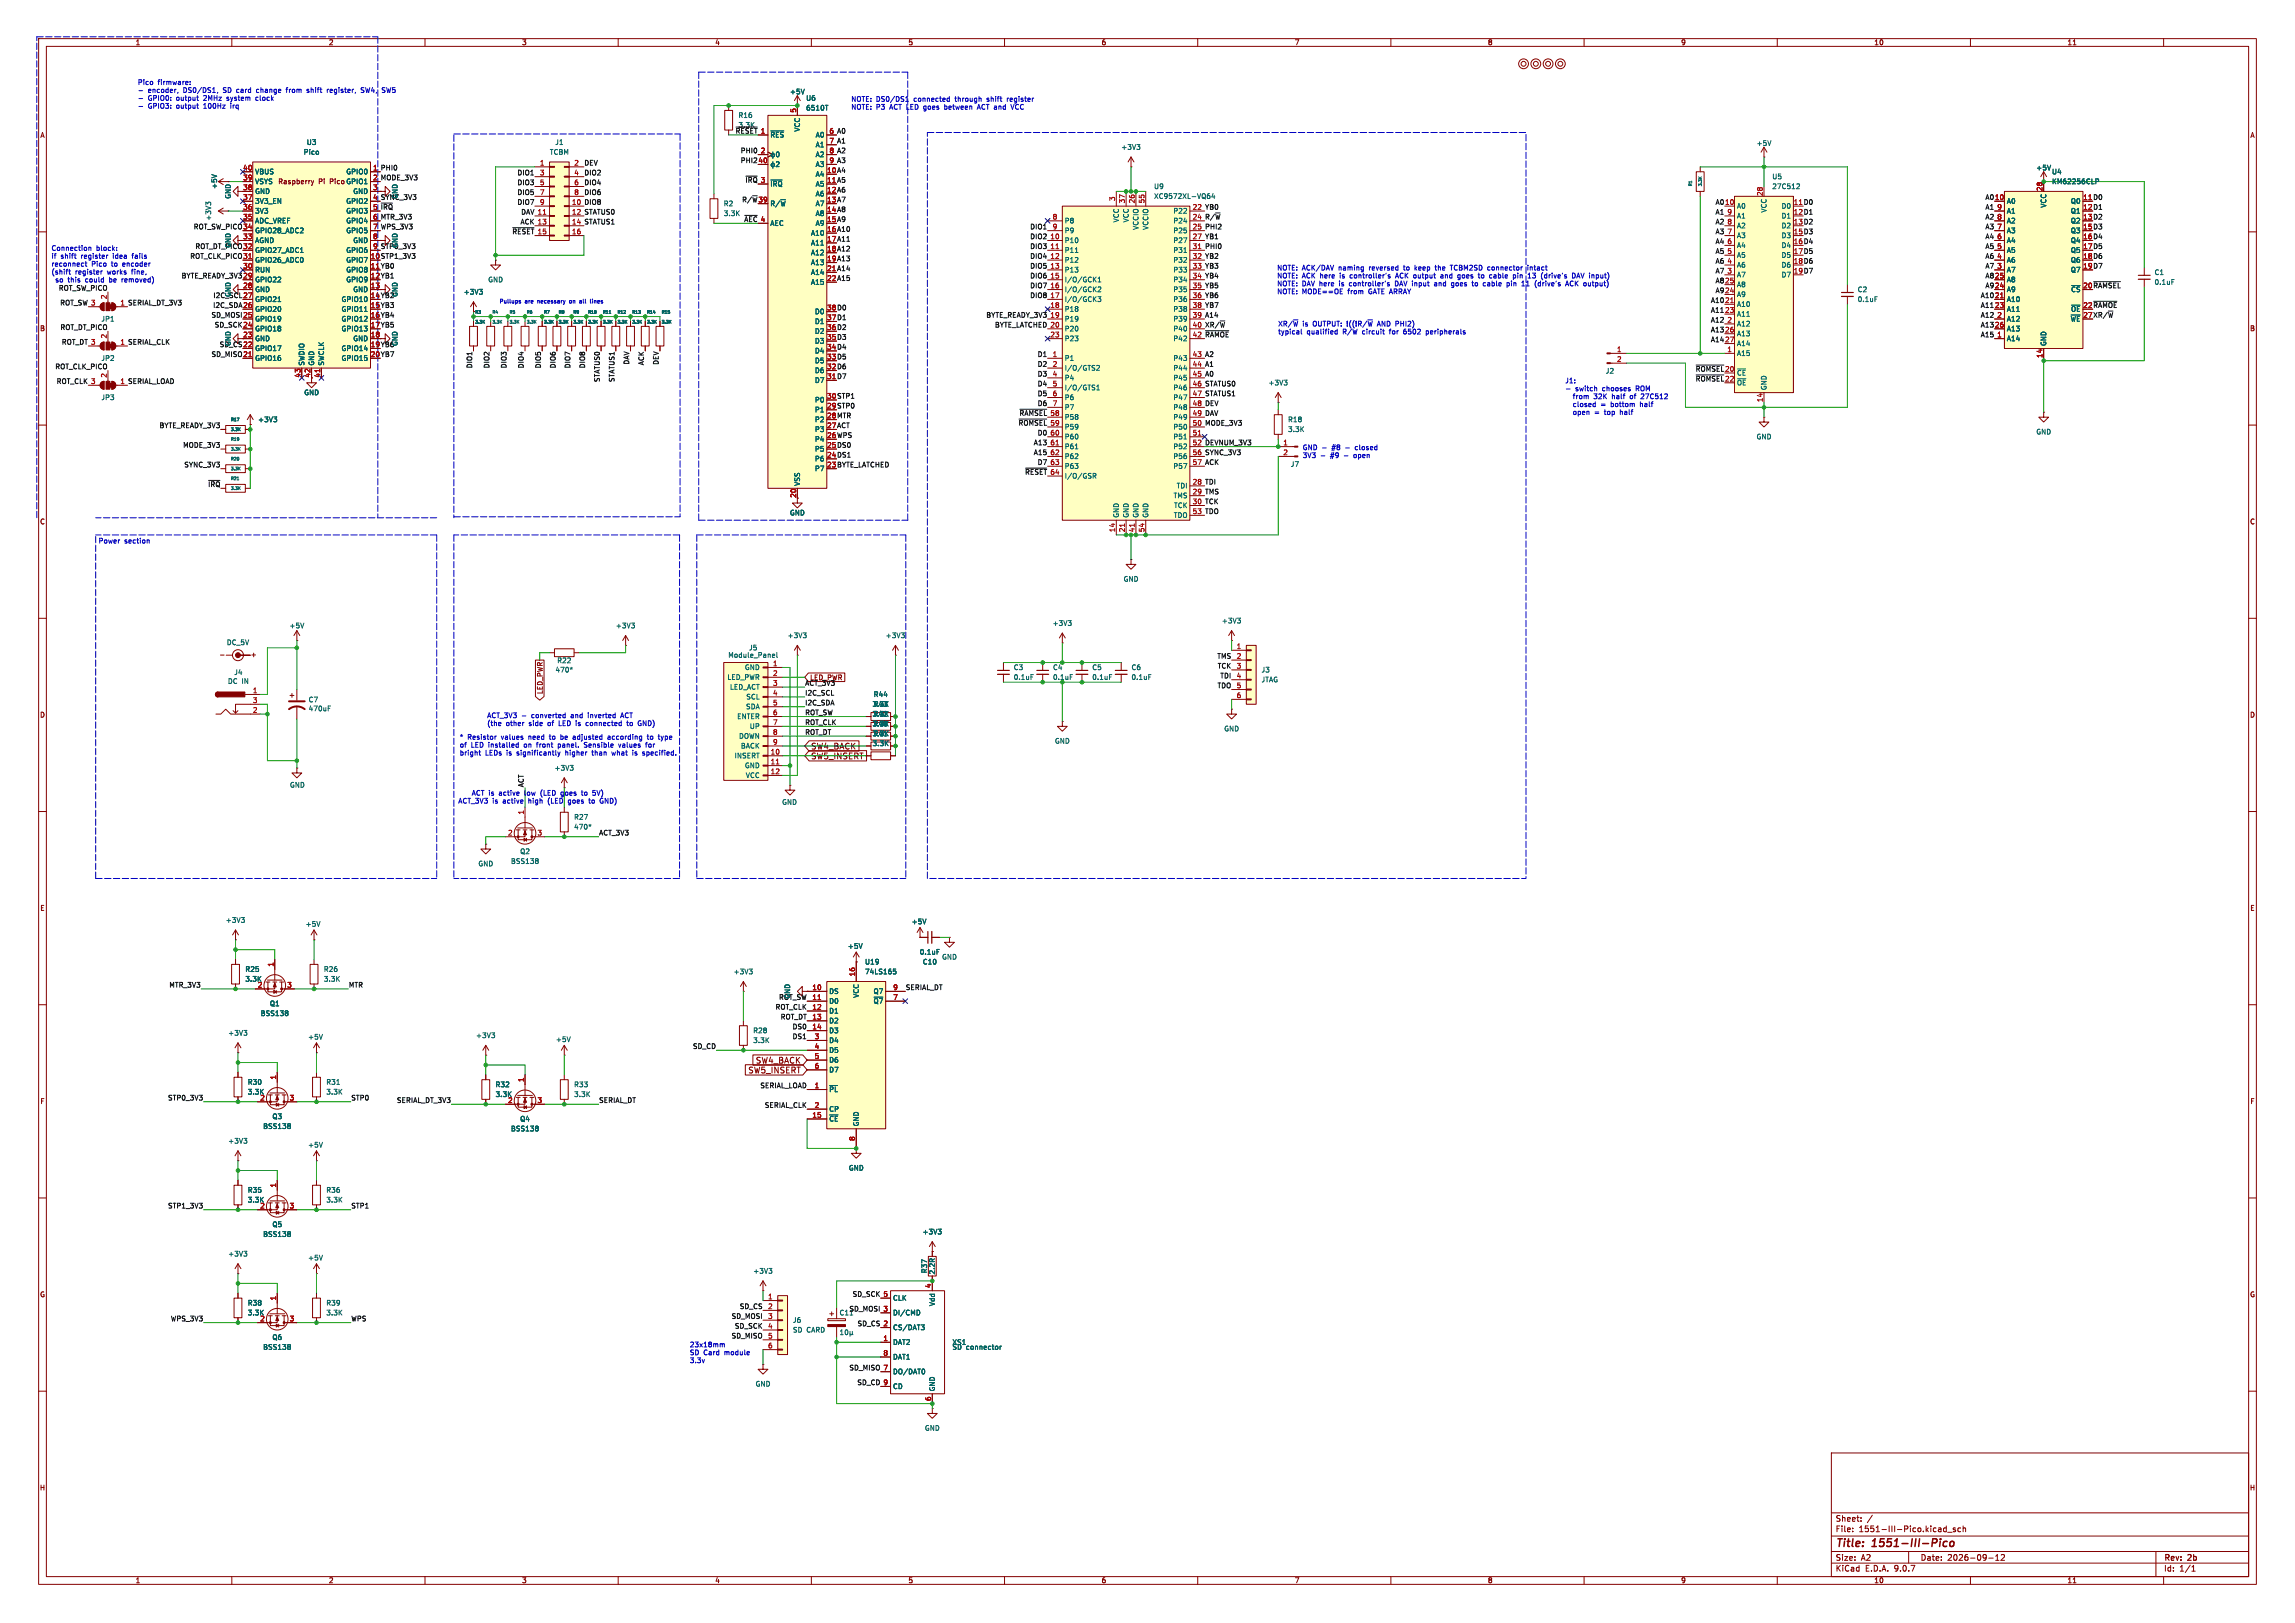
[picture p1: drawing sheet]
<svg xmlns="http://www.w3.org/2000/svg" width="594mm" height="420mm" viewBox="0 0 594 420" stroke-linecap="round" stroke-linejoin="round" font-family="sans-serif">
<defs><g id="words">
<g font-size="2.8" fill="#840000">
<text x="475" y="400.9">Title:</text>
<text x="484.7" y="400.9">1551-III-Pico</text>
</g>
<g font-size="2.1" fill="#840000">
<text x="209.8" y="196.7">SW5_INSERT</text>
<text x="209.8" y="194.1">SW4_BACK</text>
<text x="195.6" y="275.4">SW4_BACK</text>
<text x="193.6" y="278">SW5_INSERT</text>
<text x="475" y="394">Sheet:</text>
<text x="475" y="396.7">File:</text>
<text x="481.1" y="396.7">1551-III-Pico.kicad_sch</text>
<text x="475" y="406.9">KiCad</text>
<text x="475" y="404.1">Size:</text>
<text x="481.7" y="404.1">A2</text>
<text x="482.7" y="406.9">E.D.A.</text>
<text x="490.3" y="406.9">9.0.7</text>
<text x="497" y="404.1">Date:</text>
<text x="504" y="404.1">2026-09-12</text>
<text x="560" y="404.3">Rev:</text>
<text x="560" y="406.9">Id:</text>
<text x="564.1" y="406.9">1/1</text>
<text x="566.4" y="404.3">2b</text>
</g>
<g font-size="1.8" fill="#840000">
<text x="35" y="11.9">1</text>
<text x="85" y="11.9">2</text>
<text x="135" y="11.9">3</text>
<text x="185" y="11.9">4</text>
<text x="235" y="11.9">5</text>
<text x="285" y="11.9">6</text>
<text x="335" y="11.9">7</text>
<text x="385" y="11.9">8</text>
<text x="435" y="11.9">9</text>
<text x="485" y="11.9">10</text>
<text x="535" y="11.9">11</text>
<text x="10.3" y="35.9">A</text>
<text x="190.3" y="34.7">~{RESET}</text>
<text x="582.3" y="35.9">A</text>
<text x="71.9" y="47.9">Raspberry</text>
<text x="82.4" y="47.9">Pi</text>
<text x="85.5" y="47.9">Pico GPIO1</text>
<text x="214" y="44.8">10 A4</text>
<text x="214" y="49.9">12 A6</text>
<text x="214" y="52.5">13 A7</text>
<text x="192.5" y="57.5">~{AEC}</text>
<text x="214" y="55">14 A8</text>
<text x="214" y="57.5">15 A9</text>
<text x="539.1" y="54.4">12 D1</text>
<text x="539.1" y="56.9">13 D2</text>
<text x="539.1" y="59.4">15 D3</text>
<text x="62.8" y="62">33</text>
<text x="214" y="60.1">16 A10</text>
<text x="214" y="62.6">17 A11</text>
<text x="214" y="65.2">18 A12</text>
<text x="539.1" y="62">16 D4</text>
<text x="539.1" y="64.5">17 D5</text>
<text x="214" y="67.7">19 A13</text>
<text x="539.1" y="67.1">18 D6</text>
<text x="539.1" y="69.6">19 D7</text>
<text x="62.8" y="74.7">28</text>
<text x="214" y="72.8">22 A15</text>
<text x="539.1" y="74.7">20 ~{RAMSEL}</text>
<text x="214" y="80.4">38 D0</text>
<text x="214" y="82.9">37 D1</text>
<text x="539.1" y="79.8">22 ~{RAMOE}</text>
<text x="539.1" y="82.3">27 XR/~{W}</text>
<text x="10.3" y="85.9">B</text>
<text x="62.8" y="87.4">23</text>
<text x="214" y="85.5">36 D2</text>
<text x="214" y="88">35 D3</text>
<text x="582.3" y="85.9">B</text>
<text x="214" y="90.6">34 D4</text>
<text x="214" y="93.1">33 D5</text>
<text x="214" y="95.6">32 D6</text>
<text x="80.4" y="97.8" transform="rotate(-90 80.4 97.8)">42</text>
<text x="214" y="103.3">30 STP1</text>
<text x="214" y="105.8">29 STP0</text>
<text x="214" y="108.3">28 MTR</text>
<text x="214" y="110.9">27 ACT</text>
<text x="214" y="113.4">26 WPS</text>
<text x="214" y="116">25 DS0</text>
<text x="214" y="118.5">24 DS1</text>
<text x="214" y="121">23 BYTE_LATCHED</text>
<text x="10.3" y="135.9">C</text>
<text x="582.3" y="135.9">C</text>
<text x="64.8" y="170.3">+</text>
<text x="140.7" y="179.7" transform="rotate(-90 140.7 179.7)">LED_PWR</text>
<text x="209.5" y="176.2">LED_PWR</text>
<text x="10.3" y="185.9">D</text>
<text x="582.3" y="185.9">D</text>
<text x="10.3" y="235.9">E</text>
<text x="582.3" y="235.9">E</text>
<text x="10.3" y="285.9">F</text>
<text x="582.3" y="285.9">F</text>
<text x="10.3" y="335.9">G</text>
<text x="582.3" y="335.9">G</text>
<text x="10.2" y="385.9">H</text>
<text x="582.2" y="385.9">H</text>
<text x="35" y="409.9">1</text>
<text x="85" y="409.9">2</text>
<text x="135" y="409.9">3</text>
<text x="185" y="409.9">4</text>
<text x="235" y="409.9">5</text>
<text x="285" y="409.9">6</text>
<text x="335" y="409.9">7</text>
<text x="385" y="409.9">8</text>
<text x="435" y="409.9">9</text>
<text x="485" y="409.9">10</text>
<text x="535" y="409.9">11</text>
</g>
<g font-size="1.8" fill="#0000c2">
<text x="35.6" y="22.3">Pico</text>
<text x="40.8" y="22.3">firmware:</text>
<text x="38.3" y="24.3">encoder,</text>
<text x="38.3" y="26.4">GPIO0:</text>
<text x="38.3" y="28.4">GPIO3:</text>
<text x="45.8" y="26.4">output</text>
<text x="45.8" y="28.4">output</text>
<text x="47.6" y="24.3">DS0/DS1,</text>
<text x="53" y="26.4">2MHz</text>
<text x="53" y="28.4">100Hz</text>
<text x="58.1" y="24.3">SD card</text>
<text x="59.2" y="26.4">system</text>
<text x="60.1" y="28.4">irq</text>
<text x="66.9" y="26.4">clock</text>
<text x="67.1" y="24.3">change</text>
<text x="75" y="24.3">from</text>
<text x="80.5" y="24.3">shift</text>
<text x="85.9" y="24.3">register,</text>
<text x="95" y="24.3">SW4,</text>
<text x="100.6" y="24.3">SW5</text>
<text x="220.2" y="26.4">NOTE: DS0/DS1</text>
<text x="220.2" y="28.5">NOTE: P3</text>
<text x="230.4" y="28.5">ACT LED goes</text>
<text x="236.7" y="26.4">connected</text>
<text x="245.1" y="28.5">between</text>
<text x="247.5" y="26.4">through</text>
<text x="253.9" y="28.5">ACT and</text>
<text x="255.9" y="26.4">shift</text>
<text x="261.3" y="26.4">register</text>
<text x="263" y="28.5">VCC</text>
<text x="13.2" y="65.1">Connection</text>
<text x="24.9" y="65.1">block:</text>
<text x="13.2" y="67.1">if</text>
<text x="13.2" y="69.2">reconnect</text>
<text x="13.2" y="71.2">(shift</text>
<text x="15.7" y="67.1">shift</text>
<text x="19.5" y="71.2">register</text>
<text x="21.1" y="67.1">register</text>
<text x="23.7" y="69.2">Pico</text>
<text x="27.9" y="71.2">works</text>
<text x="29" y="69.2">to</text>
<text x="29.5" y="67.1">idea</text>
<text x="32" y="69.2">encoder</text>
<text x="34.4" y="71.2">fine,</text>
<text x="34.7" y="67.1">fails</text>
<text x="330.5" y="70.3">NOTE: ACK/DAV</text>
<text x="346.6" y="70.3">naming</text>
<text x="354.6" y="70.3">reversed</text>
<text x="363.8" y="70.3">to</text>
<text x="366.8" y="70.3">keep</text>
<text x="372.4" y="70.3">the</text>
<text x="376.5" y="70.3">TCBM2SD</text>
<text x="386.3" y="70.3">connector</text>
<text x="396.9" y="70.3">intact</text>
<text x="14.4" y="73.3">so</text>
<text x="17.7" y="73.3">this</text>
<text x="22.4" y="73.3">could</text>
<text x="28.8" y="73.3">be</text>
<text x="32.2" y="73.3">removed)</text>
<text x="330.5" y="72.4">NOTE: ACK here</text>
<text x="330.5" y="74.4">NOTE: DAV here</text>
<text x="330.5" y="76.4">NOTE: MODE==OE</text>
<text x="346.9" y="74.4">is</text>
<text x="347.1" y="72.4">is</text>
<text x="349" y="76.4">from</text>
<text x="349.7" y="74.4">controller's</text>
<text x="349.9" y="72.4">controller's</text>
<text x="354.5" y="76.4">GATE ARRAY</text>
<text x="361.8" y="74.4">DAV input</text>
<text x="361.9" y="72.4">ACK output</text>
<text x="372.3" y="74.4">and</text>
<text x="374" y="72.4">and</text>
<text x="377" y="74.4">goes</text>
<text x="378.6" y="72.4">goes</text>
<text x="382.5" y="74.4">to</text>
<text x="384.2" y="72.4">to</text>
<text x="385.6" y="74.4">cable</text>
<text x="387.2" y="72.4">cable</text>
<text x="391.9" y="74.4">pin</text>
<text x="393.5" y="72.4">pin</text>
<text x="396" y="74.4">11</text>
<text x="397.6" y="72.4">13</text>
<text x="399.6" y="74.4">(drive's</text>
<text x="401.2" y="72.4">(drive's</text>
<text x="407.8" y="74.4">ACK output)</text>
<text x="409.4" y="72.4">DAV input)</text>
<text x="330.7" y="84.7">XR/~{W}is</text>
<text x="330.7" y="86.7">typical</text>
<text x="338.2" y="86.7">qualified</text>
<text x="339.9" y="84.7">OUTPUT: !((!R/~{W} AND PHI2)</text>
<text x="347.7" y="86.7">R/W</text>
<text x="352.9" y="86.7">circuit</text>
<text x="360.1" y="86.7">for</text>
<text x="364" y="86.7">6502</text>
<text x="370" y="86.7">peripherals</text>
<text x="405" y="99.3">J1:</text>
<text x="407.7" y="101.3">switch</text>
<text x="414.8" y="101.3">chooses</text>
<text x="423.7" y="101.3">ROM</text>
<text x="407.3" y="103.4">from</text>
<text x="407.3" y="105.4">closed</text>
<text x="407.3" y="107.4">open</text>
<text x="412.9" y="103.4">32K</text>
<text x="413.1" y="107.4">=</text>
<text x="414.7" y="105.4">=</text>
<text x="415.8" y="107.4">top</text>
<text x="417.4" y="105.4">bottom</text>
<text x="417.7" y="103.4">half</text>
<text x="420" y="107.4">half</text>
<text x="422.6" y="103.4">of</text>
<text x="425.2" y="105.4">half</text>
<text x="425.6" y="103.4">27C512</text>
<text x="337.1" y="116.7">GND -</text>
<text x="337.1" y="118.7">3V3</text>
<text x="344.5" y="118.7">#9</text>
<text x="344.8" y="116.7">#8</text>
<text x="348.1" y="118.7">-</text>
<text x="348.5" y="116.7">-</text>
<text x="350.9" y="118.7">open</text>
<text x="351.2" y="116.7">closed</text>
<text x="25.4" y="140.7">Power</text>
<text x="32.2" y="140.7">section</text>
<text x="118.9" y="191.5">*</text>
<text x="121" y="191.5">Resistor</text>
<text x="126" y="186">ACT_3V3</text>
<text x="126" y="188.1">(the</text>
<text x="129.9" y="191.5">values</text>
<text x="131" y="188.1">other</text>
<text x="137" y="188.1">side</text>
<text x="137.1" y="191.5">need</text>
<text x="137.7" y="186">converted</text>
<text x="142.1" y="188.1">of</text>
<text x="142.7" y="191.5">to</text>
<text x="145.1" y="188.1">LED is</text>
<text x="145.8" y="191.5">be</text>
<text x="148.1" y="186">and</text>
<text x="149.2" y="191.5">adjusted</text>
<text x="152.5" y="188.1">connected</text>
<text x="152.7" y="186">inverted</text>
<text x="158.4" y="191.5">according</text>
<text x="161.4" y="186">ACT</text>
<text x="163.4" y="188.1">to</text>
<text x="166.4" y="188.1">GND)</text>
<text x="168.9" y="191.5">to</text>
<text x="171.9" y="191.5">type</text>
<text x="118.9" y="193.5">of</text>
<text x="118.9" y="195.6">bright</text>
<text x="121.9" y="193.5">LED installed</text>
<text x="125.6" y="195.6">LEDs</text>
<text x="131.3" y="195.6">is</text>
<text x="134.1" y="195.6">significantly</text>
<text x="135.9" y="193.5">on</text>
<text x="139.4" y="193.5">front</text>
<text x="145.1" y="193.5">panel.</text>
<text x="146.8" y="195.6">higher</text>
<text x="152.1" y="193.5">Sensible</text>
<text x="153.9" y="195.6">than</text>
<text x="159.3" y="195.6">what</text>
<text x="161.2" y="193.5">values</text>
<text x="164.8" y="195.6">is</text>
<text x="167.6" y="195.6">specified.</text>
<text x="168.5" y="193.5">for</text>
<text x="118.5" y="208.1">ACT_3V3</text>
<text x="122" y="206.1">ACT is</text>
<text x="127.5" y="208.1">is</text>
<text x="129.3" y="206.1">active</text>
<text x="130.3" y="208.1">active</text>
<text x="136.1" y="206.1">low</text>
<text x="137.1" y="208.1">high</text>
<text x="140.4" y="206.1">(LED</text>
<text x="142.3" y="208.1">(LED</text>
<text x="145.9" y="206.1">goes</text>
<text x="147.8" y="208.1">goes</text>
<text x="151.4" y="206.1">to</text>
<text x="153.3" y="208.1">to</text>
<text x="154.5" y="206.1">5V)</text>
<text x="156.4" y="208.1">GND)</text>
<text x="178.4" y="348.7">23x18mm</text>
<text x="178.4" y="350.8">SD Card</text>
<text x="178.4" y="352.8">3.3v</text>
<text x="187.6" y="350.8">module</text>
</g>
<g font-size="1.8" fill="#006464">
<text x="204.3" y="24.6">+5V</text>
<text x="208.5" y="26.3">U6</text>
<text x="208.5" y="28.8">6510T</text>
<text x="191" y="30.7">R16</text>
<text x="199.3" y="35.8">~{RES}</text>
<text x="207.2" y="34.2" transform="rotate(-90 207.2 34.2)">VCC</text>
<text x="211" y="35.8">A0</text>
<text x="78.5" y="40.2">Pico</text>
<text x="79.3" y="37.7">U3</text>
<text x="142.2" y="40.2">TCBM</text>
<text x="143.6" y="37.7">J1</text>
<text x="211" y="38.3">A1</text>
<text x="211" y="40.9">A2</text>
<text x="290.1" y="39">+3V3</text>
<text x="454.5" y="37.9">+5V</text>
<text x="65.9" y="45.3">VBUS</text>
<text x="65.9" y="47.9">VSYS</text>
<text x="89.5" y="45.3">GPIO0</text>
<text x="89.5" y="47.9">GPIO1</text>
<text x="211" y="43.4">A3</text>
<text x="211" y="45.9">A4</text>
<text x="458.6" y="46.6">U5</text>
<text x="526.9" y="44.3">+5V</text>
<text x="531" y="45.3">U4</text>
<text x="531" y="47.9">KM62256CLP</text>
<text x="56.4" y="49" transform="rotate(-90 56.4 49)">+5V</text>
<text x="59.9" y="51.6" transform="rotate(-90 59.9 51.6)">GND</text>
<text x="65.9" y="50.4">GND</text>
<text x="65.9" y="52.9">3V3_EN</text>
<text x="89.5" y="52.9">GPIO2</text>
<text x="91.3" y="50.4">GND</text>
<text x="103.1" y="51.6" transform="rotate(-90 103.1 51.6)">GND</text>
<text x="187.2" y="53.6">R2</text>
<text x="199.3" y="48.5">~{IRQ}</text>
<text x="199.3" y="53.6">R/~{W}</text>
<text x="211" y="48.5">A5</text>
<text x="211" y="51">A6</text>
<text x="211" y="53.6">A7</text>
<text x="298.6" y="49.1">U9</text>
<text x="298.6" y="51.7">XC9572XL-VQ64</text>
<text x="458.6" y="49.1">27C512</text>
<text x="519.3" y="52.9">A0</text>
<text x="529.8" y="53.9" transform="rotate(-90 529.8 53.9)">VCC</text>
<text x="535.9" y="52.9">Q0</text>
<text x="54.8" y="57.3" transform="rotate(-90 54.8 57.3)">+3V3</text>
<text x="65.9" y="55.5">3V3</text>
<text x="65.9" y="58">ADC_VREF</text>
<text x="89.5" y="55.5">GPIO3</text>
<text x="89.5" y="58">GPIO4</text>
<text x="187.2" y="56.1">3.3K</text>
<text x="199.3" y="58.6">AEC</text>
<text x="211" y="56.1">A8</text>
<text x="211" y="58.6">A9</text>
<text x="275.5" y="58">P8</text>
<text x="289.8" y="57.7" transform="rotate(-90 289.8 57.7)">VCC</text>
<text x="292.3" y="57.7" transform="rotate(-90 292.3 57.7)">VCC</text>
<text x="294.9" y="59.6" transform="rotate(-90 294.9 59.6)">VCCIO</text>
<text x="297.4" y="59.6" transform="rotate(-90 297.4 59.6)">VCCIO</text>
<text x="303.6" y="55.5">P22</text>
<text x="303.6" y="58">P24</text>
<text x="449.5" y="54.2">A0</text>
<text x="449.5" y="56.7">A1</text>
<text x="449.5" y="59.3">A2</text>
<text x="457.4" y="55.1" transform="rotate(-90 457.4 55.1)">VCC</text>
<text x="461" y="54.2">D0</text>
<text x="461" y="56.7">D1</text>
<text x="461" y="59.3">D2</text>
<text x="519.3" y="55.5">A1</text>
<text x="519.3" y="58">A2</text>
<text x="535.9" y="55.5">Q1</text>
<text x="535.9" y="58">Q2</text>
<text x="59.9" y="64.3" transform="rotate(-90 59.9 64.3)">GND</text>
<text x="65.9" y="60.6">GPIO28_ADC2</text>
<text x="65.9" y="63.1">AGND</text>
<text x="65.9" y="65.6">GPIO27_ADC1</text>
<text x="89.5" y="60.6">GPIO5</text>
<text x="89.5" y="65.6">GPIO6</text>
<text x="91.3" y="63.1">GND</text>
<text x="103.1" y="64.3" transform="rotate(-90 103.1 64.3)">GND</text>
<text x="209.8" y="61.2">A10</text>
<text x="209.8" y="63.7">A11</text>
<text x="275.5" y="60.6">P9</text>
<text x="275.5" y="63.1">P10</text>
<text x="275.5" y="65.6">P11</text>
<text x="303.6" y="60.6">P25</text>
<text x="303.6" y="63.1">P27</text>
<text x="303.6" y="65.6">P31</text>
<text x="449.5" y="61.8">A3</text>
<text x="449.5" y="64.4">A4</text>
<text x="461" y="61.8">D3</text>
<text x="461" y="64.4">D4</text>
<text x="519.3" y="60.6">A3</text>
<text x="519.3" y="63.1">A4</text>
<text x="519.3" y="65.6">A5</text>
<text x="535.9" y="60.6">Q3</text>
<text x="535.9" y="63.1">Q4</text>
<text x="535.9" y="65.6">Q5</text>
<text x="65.9" y="68.2">GPIO26_ADC0</text>
<text x="65.9" y="70.7">RUN</text>
<text x="89.5" y="68.2">GPIO7</text>
<text x="89.5" y="70.7">GPIO8</text>
<text x="209.8" y="66.3">A12</text>
<text x="209.8" y="68.8">A13</text>
<text x="209.8" y="71.3">A14</text>
<text x="275.5" y="68.2">P12</text>
<text x="275.5" y="70.7">P13</text>
<text x="303.6" y="68.2">P32</text>
<text x="303.6" y="70.7">P33</text>
<text x="449.5" y="66.9">A5</text>
<text x="449.5" y="69.4">A6</text>
<text x="449.5" y="72">A7</text>
<text x="461" y="66.9">D5</text>
<text x="461" y="69.4">D6</text>
<text x="461" y="72">D7</text>
<text x="519.3" y="68.2">A6</text>
<text x="519.3" y="70.7">A7</text>
<text x="535.9" y="68.2">Q6</text>
<text x="535.9" y="70.7">Q7</text>
<text x="557.5" y="71.4">C1</text>
<text x="59.9" y="77" transform="rotate(-90 59.9 77)">GND</text>
<text x="65.9" y="73.3">GPIO22</text>
<text x="65.9" y="75.8">GND</text>
<text x="89.5" y="73.3">GPIO9</text>
<text x="91.3" y="75.8">GND</text>
<text x="98.4" y="77.2">YB2</text>
<text x="103.1" y="77" transform="rotate(-90 103.1 77)">GND</text>
<text x="119.9" y="76.4">+3V3</text>
<text x="126.2" y="73.3">GND</text>
<text x="209.8" y="73.9">A15</text>
<text x="275.5" y="73.3">I/O/GCK1</text>
<text x="275.5" y="75.8">I/O/GCK2</text>
<text x="303.6" y="73.3">P34</text>
<text x="303.6" y="75.8">P35</text>
<text x="449.5" y="74.5">A8</text>
<text x="449.5" y="77.1">A9</text>
<text x="480.7" y="75.8">C2</text>
<text x="519.3" y="73.3">A8</text>
<text x="519.3" y="75.8">A9</text>
<text x="535.9" y="75.8">~{CS}</text>
<text x="557.5" y="73.9">0.1uF</text>
<text x="65.9" y="78.3">GPIO21</text>
<text x="65.9" y="80.9">GPIO20</text>
<text x="65.9" y="83.4">GPIO19</text>
<text x="88.3" y="78.3">GPIO10</text>
<text x="88.3" y="80.9">GPIO11</text>
<text x="88.3" y="83.4">GPIO12</text>
<text x="210.8" y="81.5">D0</text>
<text x="275.5" y="78.3">I/O/GCK3</text>
<text x="275.5" y="80.9">P18</text>
<text x="275.5" y="83.4">P19</text>
<text x="303.6" y="78.3">P36</text>
<text x="303.6" y="80.9">P38</text>
<text x="303.6" y="83.4">P39</text>
<text x="449.5" y="79.6">A10</text>
<text x="449.5" y="82.1">A11</text>
<text x="480.7" y="78.3">0.1uF</text>
<text x="519.3" y="78.3">A10</text>
<text x="519.3" y="80.9">A11</text>
<text x="519.3" y="83.4">A12</text>
<text x="535.8" y="83.4">~{WE}</text>
<text x="535.9" y="80.9">~{OE}</text>
<text x="59.9" y="89.7" transform="rotate(-90 59.9 89.7)">GND</text>
<text x="65.9" y="86">GPIO18</text>
<text x="65.9" y="88.5">GND</text>
<text x="88.3" y="86">GPIO13</text>
<text x="91.3" y="88.5">GND</text>
<text x="98.4" y="89.9">YB6</text>
<text x="103.1" y="89.7" transform="rotate(-90 103.1 89.7)">GND</text>
<text x="210.8" y="84">D1</text>
<text x="210.8" y="86.6">D2</text>
<text x="210.8" y="89.1">D3</text>
<text x="275.5" y="86">P20</text>
<text x="275.5" y="88.5">P23</text>
<text x="303.6" y="86">P40</text>
<text x="303.6" y="88.5">P42</text>
<text x="449.5" y="84.7">A12</text>
<text x="449.5" y="87.2">A13</text>
<text x="449.5" y="89.8">A14</text>
<text x="519.3" y="86">A13</text>
<text x="519.3" y="88.5">A14</text>
<text x="529.8" y="89.7" transform="rotate(-90 529.8 89.7)">GND</text>
<text x="65.9" y="91">GPIO17</text>
<text x="65.9" y="93.6">GPIO16</text>
<text x="79" y="94.7" transform="rotate(-90 79 94.7)">SWDIO</text>
<text x="81.5" y="94.7" transform="rotate(-90 81.5 94.7)">GND</text>
<text x="84" y="94.7" transform="rotate(-90 84 94.7)">SWCLK</text>
<text x="88.3" y="91">GPIO14</text>
<text x="88.3" y="93.6">GPIO15</text>
<text x="210.8" y="91.7">D4</text>
<text x="210.8" y="94.2">D5</text>
<text x="275.5" y="93.6">P1</text>
<text x="303.6" y="93.6">P43</text>
<text x="449.5" y="92.3">A15</text>
<text x="210.8" y="96.7">D6</text>
<text x="210.8" y="99.3">D7</text>
<text x="275.5" y="96.1">I/O/GTS2</text>
<text x="275.5" y="98.7">P4</text>
<text x="275.5" y="101.2">I/O/GTS1</text>
<text x="303.6" y="96.1">P44</text>
<text x="303.6" y="98.7">P45</text>
<text x="303.6" y="101.2">P46</text>
<text x="328.2" y="99.9">+3V3</text>
<text x="415.5" y="96.9">J2</text>
<text x="449.5" y="97.4">~{CE}</text>
<text x="449.5" y="99.9">~{OE}</text>
<text x="457.4" y="101.1" transform="rotate(-90 457.4 101.1)">GND</text>
<text x="26.1" y="103.7">JP3</text>
<text x="78.6" y="102.5">GND</text>
<text x="210.8" y="104.4">P0</text>
<text x="210.8" y="106.9">P1</text>
<text x="275.5" y="103.7">P6</text>
<text x="275.5" y="106.3">P7</text>
<text x="303.6" y="103.7">P47</text>
<text x="303.6" y="106.3">P48</text>
<text x="66.7" y="109.4">+3V3</text>
<text x="210.8" y="109.4">P2</text>
<text x="210.8" y="112">P3</text>
<text x="275.5" y="108.8">P58</text>
<text x="275.5" y="111.4">P59</text>
<text x="275.5" y="113.9">P60</text>
<text x="303.6" y="108.8">P49</text>
<text x="303.6" y="111.4">P50</text>
<text x="303.6" y="113.9">P51</text>
<text x="333.3" y="109.4">R18</text>
<text x="333.3" y="112">3.3K</text>
<text x="454.5" y="113.9">GND</text>
<text x="526.9" y="112.6">GND</text>
<text x="210.8" y="114.5">P4</text>
<text x="210.8" y="117.1">P5</text>
<text x="210.8" y="119.6">P6</text>
<text x="275.5" y="116.4">P61</text>
<text x="275.5" y="119">P62</text>
<text x="303.6" y="116.4">P52</text>
<text x="303.6" y="119">P56</text>
<text x="207.2" y="125.9" transform="rotate(-90 207.2 125.9)">VSS</text>
<text x="210.8" y="122.1">P7</text>
<text x="275.5" y="121.5">P63</text>
<text x="275.5" y="124.1">I/O/GSR</text>
<text x="303.6" y="121.5">P57</text>
<text x="334" y="121">J7</text>
<text x="303.6" y="129.1">TMS</text>
<text x="303.8" y="131.7">TCK</text>
<text x="304.4" y="126.6">TDI</text>
<text x="204.3" y="133.6">GND</text>
<text x="289.8" y="134.1" transform="rotate(-90 289.8 134.1)">GND</text>
<text x="292.3" y="134.1" transform="rotate(-90 292.3 134.1)">GND</text>
<text x="294.9" y="134.1" transform="rotate(-90 294.9 134.1)">GND</text>
<text x="297.4" y="134.1" transform="rotate(-90 297.4 134.1)">GND</text>
<text x="303.7" y="134.2">TDO</text>
<text x="290.7" y="150.7">GND</text>
<text x="316.1" y="161.5">+3V3</text>
<text x="58.6" y="167.1">DC_5V</text>
<text x="74.8" y="162.8">+5V</text>
<text x="159.3" y="162.8">+3V3</text>
<text x="203.7" y="165.3">+3V3</text>
<text x="229.1" y="165.3">+3V3</text>
<text x="272.3" y="162.2">+3V3</text>
<text x="144.1" y="171.8">R22</text>
<text x="188.4" y="170.4">Module_Panel</text>
<text x="192.7" y="173.6">GND</text>
<text x="193.8" y="168.5">J5</text>
<text x="262.3" y="173.6">C3</text>
<text x="272.4" y="173.6">C4</text>
<text x="282.6" y="173.6">C5</text>
<text x="292.7" y="173.6">C6</text>
<text x="58.9" y="177.2">DC IN</text>
<text x="60.5" y="174.9">J4</text>
<text x="143.7" y="174.2">470*</text>
<text x="188.1" y="176.1">LED_PWR</text>
<text x="188.8" y="178.7">LED_ACT</text>
<text x="262.3" y="176.1">0.1uF</text>
<text x="272.4" y="176.1">0.1uF</text>
<text x="282.6" y="176.1">0.1uF</text>
<text x="292.7" y="176.1">0.1uF</text>
<text x="326.4" y="174.2">J3</text>
<text x="326.4" y="176.8">JTAG</text>
<text x="79.8" y="181.9">C7</text>
<text x="79.8" y="184.3">470uF</text>
<text x="193" y="183.7">SDA</text>
<text x="193" y="181.2">SCL</text>
<text x="225.7" y="183.1">3.3K</text>
<text x="225.7" y="185.6">3.3K</text>
<text x="226" y="180.6">R44</text>
<text x="226" y="183.1">R43</text>
<text x="226" y="185.6">R42</text>
<text x="190.7" y="186.3">ENTER</text>
<text x="191.2" y="191.4">DOWN</text>
<text x="193.9" y="188.8">UP</text>
<text x="225.7" y="188.2">3.3K</text>
<text x="225.7" y="190.7">3.3K</text>
<text x="226" y="188.2">R40</text>
<text x="226" y="190.7">R41</text>
<text x="316.7" y="189.5">GND</text>
<text x="190" y="196.4">INSERT</text>
<text x="191.6" y="193.9">BACK</text>
<text x="225.7" y="193.3">3.3K</text>
<text x="272.9" y="192.6">GND</text>
<text x="143.4" y="199.6">+3V3</text>
<text x="192.7" y="199">GND</text>
<text x="192.9" y="201.5">VCC</text>
<text x="74.9" y="204">GND</text>
<text x="202.3" y="208.5">GND</text>
<text x="148.5" y="214.9">470*</text>
<text x="148.5" y="212.3">R27</text>
<text x="134.5" y="221.2">Q2</text>
<text x="123.7" y="224.4">GND</text>
<text x="132.1" y="223.7">BSS138</text>
<text x="58.3" y="239">+3V3</text>
<text x="235.8" y="239.4">+5V</text>
<text x="79" y="240">+5V</text>
<text x="219.3" y="245.7">+5V</text>
<text x="63.4" y="251.7">R25</text>
<text x="83.7" y="251.7">R26</text>
<text x="223.8" y="249.8">U19</text>
<text x="237.9" y="247.2">0.1uF</text>
<text x="238.7" y="249.8">C10</text>
<text x="243.7" y="248.5">GND</text>
<text x="63.4" y="254.2">3.3K</text>
<text x="83.7" y="254.2">3.3K</text>
<text x="189.8" y="252.3">+3V3</text>
<text x="214.5" y="257.4">DS</text>
<text x="223.8" y="252.3">74LS165</text>
<text x="226" y="257.4">Q7</text>
<text x="67.4" y="263.1">BSS138</text>
<text x="69.7" y="260.6">Q1</text>
<text x="204.7" y="258.6" transform="rotate(-90 204.7 258.6)">GND</text>
<text x="214.5" y="259.9">D0</text>
<text x="214.5" y="262.5">D1</text>
<text x="222.5" y="258.3" transform="rotate(-90 222.5 258.3)">VCC</text>
<text x="226" y="259.9">~{Q7}</text>
<text x="59" y="268.2">+3V3</text>
<text x="79.6" y="269.2">+5V</text>
<text x="123.1" y="268.8">+3V3</text>
<text x="143.8" y="269.8">+5V</text>
<text x="194.8" y="267.6">R28</text>
<text x="214.5" y="265">D2</text>
<text x="214.5" y="267.6">D3</text>
<text x="194.8" y="270.1">3.3K</text>
<text x="214.5" y="270.1">D4</text>
<text x="214.5" y="272.6">D5</text>
<text x="214.5" y="275.2">D6</text>
<text x="64" y="280.9">R30</text>
<text x="84.3" y="280.9">R31</text>
<text x="128.2" y="281.5">R32</text>
<text x="148.5" y="281.5">R33</text>
<text x="214.5" y="277.7">D7</text>
<text x="64" y="283.4">3.3K</text>
<text x="84.3" y="283.4">3.3K</text>
<text x="128.2" y="284.1">3.3K</text>
<text x="131.4" y="285.5">2</text>
<text x="148.5" y="284.1">3.3K</text>
<text x="214.5" y="282.8">~{PL}</text>
<text x="214.5" y="287.9">CP</text>
<text x="68" y="292.3">BSS138</text>
<text x="70.4" y="289.8">Q3</text>
<text x="132.1" y="293">BSS138</text>
<text x="134.5" y="290.4">Q4</text>
<text x="214.5" y="290.4">~{CE}</text>
<text x="222.5" y="291.6" transform="rotate(-90 222.5 291.6)">GND</text>
<text x="59" y="296.1">+3V3</text>
<text x="79.6" y="297.2">+5V</text>
<text x="219.6" y="303.1">GND</text>
<text x="64" y="308.8">R35</text>
<text x="64" y="311.4">3.3K</text>
<text x="84.3" y="308.8">R36</text>
<text x="84.3" y="311.4">3.3K</text>
<text x="67.2" y="312.8">2</text>
<text x="70.4" y="317.7">Q5</text>
<text x="68" y="320.3">BSS138</text>
<text x="238.7" y="319.6">+3V3</text>
<text x="59" y="325.3">+3V3</text>
<text x="79.6" y="326.4">+5V</text>
<text x="194.8" y="329.8">+3V3</text>
<text x="240.1" y="329.6" transform="rotate(-90 240.1 329.6)">R37</text>
<text x="242.2" y="329.9" transform="rotate(-90 242.2 329.9)">2.2R</text>
<text x="64" y="338">R38</text>
<text x="64" y="340.6">3.3K</text>
<text x="84.3" y="338">R39</text>
<text x="84.3" y="340.6">3.3K</text>
<text x="231" y="336.8">CLK</text>
<text x="231" y="340.6">DI/CMD</text>
<text x="242.2" y="338.1" transform="rotate(-90 242.2 338.1)">Vdd</text>
<text x="67.2" y="342">2</text>
<text x="70.4" y="346.9">Q6</text>
<text x="205.1" y="342.5">J6</text>
<text x="205.1" y="345">SD CARD</text>
<text x="231" y="344.4">CS/DAT3</text>
<text x="68" y="349.5">BSS138</text>
<text x="231" y="348.2">DAT2</text>
<text x="231" y="352">DAT1</text>
<text x="246.4" y="348.2">XS1</text>
<text x="246.4" y="349.5">SD connector</text>
<text x="195.4" y="359">GND</text>
<text x="231" y="355.8">DO/DAT0</text>
<text x="231" y="359.6">CD</text>
<text x="242.2" y="360.2" transform="rotate(-90 242.2 360.2)">GND</text>
<text x="239.3" y="370.4">GND</text>
</g>
<g font-size="1.8" fill="#a90000">
<text x="206.1" y="29.3" transform="rotate(-90 206.1 29.3)">5</text>
<text x="196.8" y="34.7">1</text>
<text x="214.6" y="34.7">6</text>
<text x="196.8" y="39.8">2</text>
<text x="214.6" y="37.2">7</text>
<text x="214.6" y="39.8">8</text>
<text x="62.8" y="44.2">40</text>
<text x="62.8" y="46.7">39</text>
<text x="96.4" y="44.2">1</text>
<text x="96.4" y="46.7">2</text>
<text x="139.6" y="42.9">1</text>
<text x="139.6" y="45.5">3</text>
<text x="148.5" y="42.9">2</text>
<text x="148.5" y="45.5">4</text>
<text x="196.2" y="42.3">40</text>
<text x="196.8" y="47.4">3</text>
<text x="214" y="47.4">11 A5</text>
<text x="214" y="44.8">10</text>
<text x="214" y="47.4">11</text>
<text x="214.6" y="42.3">9</text>
<text x="62.8" y="49.3">38</text>
<text x="62.8" y="51.8">37</text>
<text x="96.4" y="49.3">3</text>
<text x="96.4" y="51.8">4</text>
<text x="139.6" y="48">5</text>
<text x="139.6" y="50.5">7</text>
<text x="139.6" y="53.1">9</text>
<text x="147.9" y="53.1">10</text>
<text x="148.5" y="48">6</text>
<text x="148.5" y="50.5">8</text>
<text x="196.2" y="52.5">39</text>
<text x="214" y="49.9">12</text>
<text x="214" y="52.5">13</text>
<text x="288.7" y="52.1" transform="rotate(-90 288.7 52.1)">3</text>
<text x="291.2" y="52.7" transform="rotate(-90 291.2 52.7)">37</text>
<text x="293.8" y="52.7" transform="rotate(-90 293.8 52.7)">26</text>
<text x="296.3" y="52.7" transform="rotate(-90 296.3 52.7)">55</text>
<text x="456.3" y="50.8" transform="rotate(-90 456.3 50.8)">28</text>
<text x="516.2" y="51.8">10</text>
<text x="528.7" y="49.6" transform="rotate(-90 528.7 49.6)">28</text>
<text x="539.1" y="51.8">11 D0</text>
<text x="539.1" y="51.8">11</text>
<text x="62.8" y="54.4">36</text>
<text x="62.8" y="56.9">35</text>
<text x="62.8" y="59.4">34</text>
<text x="96.4" y="54.4">5</text>
<text x="96.4" y="56.9">6</text>
<text x="96.4" y="59.4">7</text>
<text x="147.9" y="55.6">12</text>
<text x="147.9" y="58.2">14</text>
<text x="196.8" y="57.5">4</text>
<text x="214" y="55">14</text>
<text x="214" y="57.5">15</text>
<text x="272.3" y="56.9">8</text>
<text x="272.3" y="59.4">9</text>
<text x="308.6" y="54.4">22</text>
<text x="308.6" y="56.9">24</text>
<text x="308.6" y="59.4">25</text>
<text x="447" y="55.6">9</text>
<text x="447" y="58.2">8</text>
<text x="516.8" y="54.4">9</text>
<text x="516.8" y="56.9">8</text>
<text x="516.8" y="59.4">7</text>
<text x="539.1" y="54.4">12</text>
<text x="539.1" y="56.9">13</text>
<text x="539.1" y="59.4">15</text>
<text x="62.8" y="64.5">32</text>
<text x="96.4" y="62">8</text>
<text x="96.4" y="64.5">9</text>
<text x="139" y="60.7">15</text>
<text x="147.9" y="60.7">16</text>
<text x="214" y="60.1">16</text>
<text x="214" y="62.6">17</text>
<text x="214" y="65.2">18</text>
<text x="271.7" y="62">10</text>
<text x="271.7" y="64.5">11</text>
<text x="308.6" y="62">27</text>
<text x="308.6" y="64.5">31</text>
<text x="447" y="60.7">7</text>
<text x="447" y="63.2">6</text>
<text x="447" y="65.8">5</text>
<text x="516.8" y="62">6</text>
<text x="516.8" y="64.5">5</text>
<text x="539.1" y="62">16</text>
<text x="539.1" y="64.5">17</text>
<text x="62.8" y="69.6">30</text>
<text x="62.8" y="67.1">31</text>
<text x="95.8" y="67.1">10</text>
<text x="95.8" y="69.6">11</text>
<text x="214" y="70.2">21 A14</text>
<text x="214" y="67.7">19</text>
<text x="214" y="70.2">21</text>
<text x="271.7" y="67.1">12</text>
<text x="271.7" y="69.6">13</text>
<text x="308.6" y="67.1">32</text>
<text x="308.6" y="69.6">33</text>
<text x="447" y="68.3">4</text>
<text x="447" y="70.9">3</text>
<text x="516.8" y="67.1">4</text>
<text x="516.8" y="69.6">3</text>
<text x="539.1" y="67.1">18</text>
<text x="539.1" y="69.6">19</text>
<text x="27.7" y="77.5" transform="rotate(-90 27.7 77.5)">2</text>
<text x="62.8" y="72.1">29</text>
<text x="62.8" y="77.2">27</text>
<text x="95.8" y="72.1">12</text>
<text x="95.8" y="74.7">13</text>
<text x="95.8" y="77.2">14</text>
<text x="214" y="72.8">22</text>
<text x="271.7" y="72.1">15</text>
<text x="271.7" y="74.7">16</text>
<text x="271.7" y="77.2">17</text>
<text x="308.6" y="72.1">34</text>
<text x="308.6" y="74.7">35</text>
<text x="308.6" y="77.2">36</text>
<text x="516.2" y="77.2">21</text>
<text x="516.2" y="72.1">25</text>
<text x="516.2" y="74.7">24</text>
<text x="539.1" y="74.7">20</text>
<text x="62.8" y="79.8">26</text>
<text x="62.8" y="82.3">25</text>
<text x="95.8" y="79.8">15</text>
<text x="95.8" y="82.3">16</text>
<text x="214" y="80.4">38</text>
<text x="214" y="82.9">37</text>
<text x="271.7" y="79.8">18</text>
<text x="271.7" y="82.3">19</text>
<text x="308.6" y="79.8">38</text>
<text x="308.6" y="82.3">39</text>
<text x="446.4" y="81">23</text>
<text x="447" y="83.6">2</text>
<text x="516.2" y="79.8">23</text>
<text x="516.8" y="82.3">2</text>
<text x="539.1" y="79.8">22</text>
<text x="539.1" y="82.3">27</text>
<text x="27.7" y="87.7" transform="rotate(-90 27.7 87.7)">2</text>
<text x="62.8" y="84.8">24</text>
<text x="62.8" y="89.9">22</text>
<text x="95.8" y="84.8">17</text>
<text x="95.8" y="87.4">18</text>
<text x="95.8" y="89.9">19</text>
<text x="214" y="85.5">36</text>
<text x="214" y="88">35</text>
<text x="271.7" y="87.4">23</text>
<text x="308.6" y="84.8">40</text>
<text x="308.6" y="87.4">42</text>
<text x="516.2" y="84.8">26</text>
<text x="516.8" y="87.4">1</text>
<text x="62.8" y="92.5">21</text>
<text x="95.8" y="92.5">20</text>
<text x="214" y="90.6">34</text>
<text x="214" y="93.1">33</text>
<text x="214" y="95.6">32</text>
<text x="272.3" y="92.5">1</text>
<text x="272.3" y="95">2</text>
<text x="308.6" y="92.5">43</text>
<text x="308.6" y="95">44</text>
<text x="418.4" y="91.2">1</text>
<text x="418.4" y="93.7">2</text>
<text x="447" y="91.2">1</text>
<text x="528.7" y="92.8" transform="rotate(-90 528.7 92.8)">14</text>
<text x="27.7" y="97.9" transform="rotate(-90 27.7 97.9)">2</text>
<text x="77.9" y="97.8" transform="rotate(-90 77.9 97.8)">43</text>
<text x="82.9" y="97.8" transform="rotate(-90 82.9 97.8)">41</text>
<text x="214" y="98.2">31 D7</text>
<text x="214" y="98.2">31</text>
<text x="272.3" y="97.5">4</text>
<text x="272.3" y="100.1">5</text>
<text x="308.6" y="97.5">45</text>
<text x="308.6" y="100.1">46</text>
<text x="446.4" y="96.3">20</text>
<text x="446.4" y="98.8">22</text>
<text x="214" y="103.3">30</text>
<text x="214" y="105.8">29</text>
<text x="271.7" y="107.7">58</text>
<text x="272.3" y="102.6">6</text>
<text x="272.3" y="105.2">7</text>
<text x="308.6" y="102.6">47</text>
<text x="308.6" y="105.2">48</text>
<text x="308.6" y="107.7">49</text>
<text x="456.3" y="104.2" transform="rotate(-90 456.3 104.2)">14</text>
<text x="214" y="108.3">28</text>
<text x="214" y="110.9">27</text>
<text x="214" y="113.4">26</text>
<text x="271.7" y="110.2">59</text>
<text x="271.7" y="112.8">60</text>
<text x="308.6" y="110.2">50</text>
<text x="308.6" y="112.8">51</text>
<text x="214" y="116">25</text>
<text x="214" y="118.5">24</text>
<text x="271.7" y="115.3">61</text>
<text x="271.7" y="117.9">62</text>
<text x="308.6" y="115.3">52</text>
<text x="308.6" y="117.9">56</text>
<text x="332" y="115.3">1</text>
<text x="332" y="117.9">2</text>
<text x="214" y="121">23</text>
<text x="271.7" y="120.4">63</text>
<text x="271.7" y="122.9">64</text>
<text x="308.6" y="120.4">57</text>
<text x="308.6" y="125.5">28</text>
<text x="206.1" y="128.9" transform="rotate(-90 206.1 128.9)">20</text>
<text x="308.6" y="128">29</text>
<text x="308.6" y="130.6">30</text>
<text x="288.7" y="137.8" transform="rotate(-90 288.7 137.8)">14</text>
<text x="291.2" y="137.8" transform="rotate(-90 291.2 137.8)">21</text>
<text x="293.8" y="137.8" transform="rotate(-90 293.8 137.8)">41</text>
<text x="296.3" y="137.8" transform="rotate(-90 296.3 137.8)">54</text>
<text x="308.6" y="133.1">53</text>
<text x="200" y="172.5">1</text>
<text x="320" y="168">1</text>
<text x="320" y="170.6">2</text>
<text x="320" y="173.1">3</text>
<text x="65.3" y="179.5">1</text>
<text x="200" y="175">2</text>
<text x="200" y="177.5">3</text>
<text x="320" y="175.6">4</text>
<text x="65.3" y="182">3</text>
<text x="65.3" y="184.5">2</text>
<text x="200" y="180.1">4</text>
<text x="200" y="182.6">5</text>
<text x="200" y="185.2">6</text>
<text x="320" y="180.7">6</text>
<text x="200" y="187.7">7</text>
<text x="200" y="190.2">8</text>
<text x="199.3" y="195.3">10</text>
<text x="199.3" y="197.9">11</text>
<text x="200" y="192.8">9</text>
<text x="199.3" y="200.4">12</text>
<text x="135.6" y="210.9" transform="rotate(-90 135.6 210.9)">1</text>
<text x="131.4" y="216.3">2</text>
<text x="139" y="216.3">3</text>
<text x="70.9" y="250.3" transform="rotate(-90 70.9 250.3)">1</text>
<text x="66.6" y="255.7">2</text>
<text x="74.2" y="255.7">3</text>
<text x="210.1" y="256.3">10</text>
<text x="221.4" y="252.8" transform="rotate(-90 221.4 252.8)">16</text>
<text x="231.1" y="256.3">9</text>
<text x="210.1" y="261.4">12</text>
<text x="210.1" y="258.8">11</text>
<text x="210.1" y="263.9">13</text>
<text x="231.1" y="258.8">7</text>
<text x="210.1" y="266.4">14</text>
<text x="210.7" y="269">3</text>
<text x="210.7" y="271.5">4</text>
<text x="210.7" y="274.1">5</text>
<text x="71.5" y="279.5" transform="rotate(-90 71.5 279.5)">1</text>
<text x="135.6" y="280.1" transform="rotate(-90 135.6 280.1)">1</text>
<text x="210.7" y="276.6">6</text>
<text x="210.7" y="281.7">1</text>
<text x="67.2" y="284.9">2</text>
<text x="74.9" y="284.9">3</text>
<text x="139" y="285.5">3</text>
<text x="210.7" y="286.8">2</text>
<text x="210.1" y="289.3">15</text>
<text x="221.4" y="295.3" transform="rotate(-90 221.4 295.3)">8</text>
<text x="71.5" y="307.4" transform="rotate(-90 71.5 307.4)">1</text>
<text x="74.9" y="312.8">3</text>
<text x="228.5" y="335.7">5</text>
<text x="241" y="333.4" transform="rotate(-90 241 333.4)">4</text>
<text x="71.5" y="336.6" transform="rotate(-90 71.5 336.6)">1</text>
<text x="198.7" y="336.3">1</text>
<text x="198.7" y="338.8">2</text>
<text x="198.7" y="341.4">3</text>
<text x="228.5" y="339.5">3</text>
<text x="74.9" y="342">3</text>
<text x="198.7" y="343.9">4</text>
<text x="198.7" y="346.5">5</text>
<text x="228.5" y="347.1">1</text>
<text x="228.5" y="343.3">2</text>
<text x="198.7" y="349">6</text>
<text x="228.5" y="350.9">8</text>
<text x="228.5" y="354.7">7</text>
<text x="228.5" y="358.5">9</text>
<text x="241" y="362.7" transform="rotate(-90 241 362.7)">6</text>
</g>
<g font-size="1.8" fill="#0f0f0f">
<text x="191" y="33.2">3.3K</text>
<text x="214.6" y="34.7">6 A0</text>
<text x="191.6" y="39.7">PHI0</text>
<text x="214.6" y="37.2">7 A1</text>
<text x="214.6" y="39.8">8 A2</text>
<text x="98.4" y="44.2">PHI0</text>
<text x="98.4" y="46.7">MODE_3V3</text>
<text x="133.8" y="45.5">DIO1</text>
<text x="133.8" y="48">DIO3</text>
<text x="151.1" y="45.5">DIO2</text>
<text x="151.1" y="42.9">DEV</text>
<text x="151.1" y="48">DIO4</text>
<text x="191.6" y="42.3">PHI2</text>
<text x="192.8" y="47.4">~{IRQ}</text>
<text x="214.6" y="42.3">9 A3</text>
<text x="98.4" y="51.8">SYNC_3V3</text>
<text x="133.8" y="50.5">DIO5</text>
<text x="133.8" y="53.1">DIO7</text>
<text x="151.1" y="53.1">DIO8</text>
<text x="151.1" y="50.5">DIO6</text>
<text x="192" y="52.4">R/~{W}</text>
<text x="443.9" y="53.1">A010</text>
<text x="464.1" y="53.1">11 D0</text>
<text x="513.8" y="51.8">A010</text>
<text x="50" y="59.4">ROT_SW_PICO34</text>
<text x="98.4" y="59.4">WPS_3V3</text>
<text x="98.4" y="56.9">MTR_3V3</text>
<text x="98.4" y="54.3">~{IRQ}</text>
<text x="134.6" y="58.2">ACK 13</text>
<text x="134.8" y="55.6">DAV 11</text>
<text x="151.1" y="55.6">STATUS0</text>
<text x="151.1" y="58.2">STATUS1</text>
<text x="266.5" y="59.4">DIO1</text>
<text x="311.8" y="56.9">R/~{W}</text>
<text x="311.8" y="59.4">PHI2</text>
<text x="311.8" y="54.3">YB0</text>
<text x="443.9" y="55.6">A1</text>
<text x="443.9" y="58.2">A2</text>
<text x="464.1" y="55.6">12 D1</text>
<text x="464.1" y="58.2">13 D2</text>
<text x="513.8" y="59.4">A3</text>
<text x="513.8" y="56.9">A2</text>
<text x="513.8" y="54.3">A1</text>
<text x="50.4" y="64.5">ROT_DT_PICO32</text>
<text x="98.4" y="64.5">STP0_3V3</text>
<text x="132.5" y="60.7">~{RESET}</text>
<text x="266.5" y="62">DIO2</text>
<text x="266.5" y="64.5">DIO3</text>
<text x="311.8" y="64.5">PHI0</text>
<text x="311.8" y="62">YB1</text>
<text x="443.9" y="65.8">A5</text>
<text x="443.9" y="63.2">A4</text>
<text x="443.9" y="60.7">A3</text>
<text x="464.1" y="60.7">15 D3</text>
<text x="464.1" y="63.2">16 D4</text>
<text x="464.1" y="65.8">17 D5</text>
<text x="513.8" y="62">A4</text>
<text x="513.8" y="64.5">A5</text>
<text x="49.1" y="67">ROT_CLK_PICO31</text>
<text x="98.4" y="69.6">YB0</text>
<text x="98.4" y="67">STP1_3V3</text>
<text x="266.5" y="69.6">DIO5</text>
<text x="266.5" y="67">DIO4</text>
<text x="311.8" y="67">YB2</text>
<text x="311.8" y="69.6">YB3</text>
<text x="443.9" y="70.9">A7</text>
<text x="443.9" y="68.3">A6</text>
<text x="464.1" y="68.3">18 D6</text>
<text x="464.1" y="70.9">19 D7</text>
<text x="513.8" y="69.6">A7</text>
<text x="513.8" y="67">A6</text>
<text x="15.1" y="75.3">ROT_SW_PICO</text>
<text x="46.9" y="72.1">BYTE_READY_3V329</text>
<text x="55.1" y="77.2">I2C_SCL 27</text>
<text x="98.4" y="72.1">YB1</text>
<text x="266.5" y="74.7">DIO7</text>
<text x="266.5" y="77.2">DIO8</text>
<text x="266.5" y="72.1">DIO6</text>
<text x="311.8" y="77.2">YB6</text>
<text x="311.8" y="74.7">YB5</text>
<text x="311.8" y="72.1">YB4</text>
<text x="443.9" y="73.4">A825</text>
<text x="443.9" y="75.9">A924</text>
<text x="512.5" y="77.2">A10</text>
<text x="513.8" y="72.1">A825</text>
<text x="513.8" y="74.7">A924</text>
<text x="15.5" y="79.1">ROT_SW 3</text>
<text x="26.1" y="83.4">JP1</text>
<text x="31" y="79.1">1 SERIAL_DT_3V3</text>
<text x="54.6" y="82.3">SD_MOSI25</text>
<text x="55" y="79.7">I2C_SDA 26</text>
<text x="98.4" y="79.7">YB3</text>
<text x="98.4" y="82.3">YB4</text>
<text x="255.2" y="82.3">BYTE_READY_3V3</text>
<text x="311.8" y="79.7">YB7</text>
<text x="311.8" y="82.3">A14</text>
<text x="442.7" y="83.6">A12</text>
<text x="442.7" y="81">A11</text>
<text x="442.7" y="78.5">A10</text>
<text x="446.4" y="78.5">21</text>
<text x="512.5" y="82.3">A12</text>
<text x="512.5" y="79.7">A11</text>
<text x="15.5" y="85.5">ROT_DT_PICO</text>
<text x="15.9" y="89.3">ROT_DT 3</text>
<text x="31" y="89.3">1 SERIAL_CLK</text>
<text x="55.5" y="84.8">SD_SCK24</text>
<text x="56.7" y="89.9">SD_CS22</text>
<text x="98.4" y="84.8">YB5</text>
<text x="257.4" y="84.8">BYTE_LATCHED 20</text>
<text x="311.8" y="87.4">~{RAMOE}</text>
<text x="311.8" y="84.8">XR/~{W}</text>
<text x="442.7" y="86.1">A13</text>
<text x="442.7" y="88.6">A14</text>
<text x="446.4" y="86.1">26</text>
<text x="446.4" y="88.6">27</text>
<text x="512.5" y="84.8">A13</text>
<text x="512.5" y="87.4">A15</text>
<text x="14.2" y="95.6">ROT_CLK_PICO</text>
<text x="26.1" y="93.6">JP2</text>
<text x="54.6" y="92.4">SD_MISO21</text>
<text x="98.4" y="92.4">YB7</text>
<text x="122.3" y="95.4" transform="rotate(-90 122.3 95.4)">DIO1</text>
<text x="126.7" y="95.4" transform="rotate(-90 126.7 95.4)">DIO2</text>
<text x="131.2" y="95.4" transform="rotate(-90 131.2 95.4)">DIO3</text>
<text x="135.6" y="95.4" transform="rotate(-90 135.6 95.4)">DIO4</text>
<text x="140.1" y="95.4" transform="rotate(-90 140.1 95.4)">DIO5</text>
<text x="143.9" y="95.4" transform="rotate(-90 143.9 95.4)">DIO6</text>
<text x="147.7" y="95.4" transform="rotate(-90 147.7 95.4)">DIO7</text>
<text x="151.5" y="95.4" transform="rotate(-90 151.5 95.4)">DIO8</text>
<text x="162.9" y="94.5" transform="rotate(-90 162.9 94.5)">DAV</text>
<text x="166.7" y="94.6" transform="rotate(-90 166.7 94.6)">ACK</text>
<text x="170.6" y="94.5" transform="rotate(-90 170.6 94.5)">DEV</text>
<text x="268.5" y="95">D2</text>
<text x="268.5" y="92.4">D1</text>
<text x="311.8" y="95">A1</text>
<text x="311.8" y="92.4">A2</text>
<text x="14.6" y="99.4">ROT_CLK 3</text>
<text x="31" y="99.4">1 SERIAL_LOAD</text>
<text x="155.3" y="99" transform="rotate(-90 155.3 99)">STATUS0</text>
<text x="159.1" y="99" transform="rotate(-90 159.1 99)">STATUS1</text>
<text x="268.5" y="97.5">D3</text>
<text x="268.5" y="100.1">D4</text>
<text x="311.8" y="97.5">A0</text>
<text x="311.8" y="100.1">STATUS0</text>
<text x="438.8" y="98.8">~{ROMSEL}</text>
<text x="438.8" y="96.3">~{ROMSEL}</text>
<text x="263.7" y="107.7">~{RAMSEL}</text>
<text x="268.5" y="102.6">D5</text>
<text x="268.5" y="105.1">D6</text>
<text x="311.8" y="105.1">DEV</text>
<text x="311.8" y="102.6">STATUS1</text>
<text x="311.8" y="107.7">DAV</text>
<text x="41.2" y="110.9">BYTE_READY_3V3</text>
<text x="263.5" y="110.2">~{ROMSEL}</text>
<text x="268.5" y="112.8">D0</text>
<text x="311.8" y="110.2">MODE_3V3</text>
<text x="47.3" y="115.9">MODE_3V3</text>
<text x="267.4" y="115.3">A13</text>
<text x="267.4" y="117.8">A15</text>
<text x="311.8" y="117.8">SYNC_3V3</text>
<text x="311.8" y="115.3">DEVNUM_3V3</text>
<text x="47.6" y="121">SYNC_3V3</text>
<text x="265.2" y="122.9">~{RESET}</text>
<text x="268.5" y="120.4">D7</text>
<text x="311.8" y="125.5">TDI</text>
<text x="311.8" y="120.4">ACK</text>
<text x="53.7" y="126.1">~{IRQ}</text>
<text x="311.8" y="130.5">TCK</text>
<text x="311.8" y="128">TMS</text>
<text x="311.8" y="133.1">TDO</text>
<text x="314.9" y="170.6">TMS</text>
<text x="315.1" y="173.1">TCK</text>
<text x="208.3" y="177.5">ACT_3V3</text>
<text x="315" y="178.2">TDO 5</text>
<text x="315.7" y="175.6">TDI</text>
<text x="208.3" y="180.1">I2C_SCL</text>
<text x="208.3" y="182.6">I2C_SDA</text>
<text x="208.3" y="185.2">ROT_SW</text>
<text x="208.3" y="187.7">ROT_CLK</text>
<text x="208.3" y="190.2">ROT_DT</text>
<text x="135.6" y="203.8" transform="rotate(-90 135.6 203.8)">ACT</text>
<text x="154.9" y="216.3">ACT_3V3</text>
<text x="43.7" y="255.6">MTR_3V3</text>
<text x="90.2" y="255.6">MTR</text>
<text x="234.3" y="256.3">SERIAL_DT</text>
<text x="200.6" y="261.4">ROT_CLK</text>
<text x="201.5" y="258.8">ROT_SW 11</text>
<text x="201.9" y="263.9">ROT_DT 13</text>
<text x="205" y="266.4">DS0</text>
<text x="205" y="269">DS1</text>
<text x="179.2" y="271.5">SD_CD</text>
<text x="196.7" y="281.7">SERIAL_LOAD</text>
<text x="43.4" y="284.9">STP0_3V3</text>
<text x="90.8" y="284.9">STP0</text>
<text x="102.6" y="285.5">SERIAL_DT_3V3</text>
<text x="154.9" y="285.5">SERIAL_DT</text>
<text x="197.8" y="286.8">SERIAL_CLK</text>
<text x="43.4" y="312.8">STP1_3V3</text>
<text x="90.8" y="312.8">STP1</text>
<text x="220.6" y="335.7">SD_SCK 5</text>
<text x="189.2" y="341.4">SD_MOSI</text>
<text x="191.4" y="338.8">SD_CS</text>
<text x="217.2" y="340.6">C11</text>
<text x="219.7" y="339.5">SD_MOSI 3</text>
<text x="44.1" y="342">WPS_3V3</text>
<text x="90.8" y="342">WPS</text>
<text x="189.2" y="346.4">SD_MISO</text>
<text x="190.1" y="343.9">SD_SCK</text>
<text x="221.8" y="343.3">SD_CS 2</text>
<text x="219.7" y="354.7">SD_MISO 7</text>
<text x="221.8" y="358.5">SD_CD 9</text>
</g>
<g font-size="1.4" fill="#0000c2">
<text x="129.2" y="78.7">Pullups</text>
<text x="135.9" y="78.7">are</text>
<text x="139.3" y="78.7">necessary</text>
<text x="147.8" y="78.7">on</text>
<text x="150.7" y="78.7">all</text>
<text x="153.7" y="78.7">lines</text>
</g>
<g font-size="1.1" fill="#006464">
<text x="438.1" y="48.3" transform="rotate(-90 438.1 48.3)">R1</text>
<text x="440.7" y="48.3" transform="rotate(-90 440.7 48.3)">3.3K</text>
<text x="122.9" y="81.4">R3</text>
<text x="122.9" y="83.9">3.3K</text>
<text x="127.3" y="81.4">R4</text>
<text x="127.3" y="83.9">3.3K</text>
<text x="131.7" y="81.4">R5</text>
<text x="131.7" y="83.9">3.3K</text>
<text x="136.2" y="81.4">R6</text>
<text x="136.2" y="83.9">3.3K</text>
<text x="140.6" y="81.4">R7</text>
<text x="140.6" y="83.9">3.3K</text>
<text x="144.4" y="81.4">R8</text>
<text x="144.4" y="83.9">3.3K</text>
<text x="148.3" y="81.4">R9</text>
<text x="148.3" y="83.9">3.3K</text>
<text x="152.1" y="83.9">3.3K</text>
<text x="152.1" y="81.4">R10</text>
<text x="155.9" y="83.9">3.3K</text>
<text x="155.9" y="81.4">R11</text>
<text x="159.7" y="83.9">3.3K</text>
<text x="159.7" y="81.4">R12</text>
<text x="163.5" y="83.9">3.3K</text>
<text x="163.5" y="81.4">R13</text>
<text x="167.3" y="83.9">3.3K</text>
<text x="167.3" y="81.4">R14</text>
<text x="171.1" y="83.9">3.3K</text>
<text x="171.1" y="81.4">R15</text>
<text x="59.6" y="111.7">3.3K</text>
<text x="59.6" y="109.2">R17</text>
<text x="59.6" y="116.8">3.3K</text>
<text x="59.6" y="119.4">R20</text>
<text x="59.6" y="114.3">R19</text>
<text x="59.6" y="121.9">3.3K</text>
<text x="59.6" y="124.4">R21</text>
<text x="59.6" y="127">3.3K</text>
</g>
</g></defs>
<g fill="none" stroke="#840000" stroke-width=".26">
<path d="M10 10h574v400h-574zM12 12h570v396h-570zM60 10v2M110 10v2M160 10v2M210 10v2M260 10v2M310 10v2M360 10v2M410 10v2M460 10v2M510 10v2"/>
<path d="M536.6 11.6h.7M560 10v2M56.5 47l1.3 .8M56.5 47h2.6M56.5 54.6l1.3 .8M56.5 54.6h2.6M57.8 46.2l-1.3 .8M57.8 53.8l-1.3 .8M59.1 47h.1M59.1 54.6h.1M10 60h2M22.9 79.4h3"/>
<path d="M26.2 78.7l.7-.3v2a1.02 1.02 0 0 1-.9-.6 1.02 1.02 0 0 1 .2-1.1zM27.9 75.6v2.8M29 78.4a1.02 1.02 0 0 1 1 1 1.02 1.02 0 0 1-1 1zM30 79.4h3M582 60h2M121.5 84.5h2.1v5h-2.1zM122.6 83.2v1.3M122.6 89.5v1.3M126 84.5h2v5h-2zM127 83.2v1.3M127 89.5v1.3M130.4 84.5h2.1v5h-2.1z"/>
<path d="M131.4 83.2v1.3M131.4 89.5v1.3M139.3 84.5h2.1v5h-2.1zM140.3 83.2v1.3M140.3 89.5v1.3M143.1 84.5h2.1v5h-2.1zM144.1 83.2v1.3M144.1 89.5v1.3M146.9 84.5h2.1v5h-2.1zM148 83.2v1.3M148 89.5v1.3M150.7 84.5h2.1v5h-2.1z"/>
<path d="M151.8 83.2v1.3M151.8 89.5v1.3M169.8 84.5h2v5h-2zM170.8 83.2v1.3M170.8 89.5v1.3M10 110h2M582 110h2M10 160h2M142.2 168.9h1.3M143.5 167.9h5.1v2h-5.1zM148.6 168.9h1.3M231.8 169.5h.1"/>
<path d="M231.8 167l.7 1.3M231.8 167l-.8 1.3M231.8 167v2.5M582 160h2M224.2 185.4h1.2M225.4 184.4h5.1v2h-5.1zM230.5 185.4h1.3M10 210h2M582 210h2M10 260h2M191.4 265.4h2v5.1h-2zM192.4 264.2v1.2"/>
<path d="M192.4 270.5v1.3M582 260h2M10 310h2M582 310h2M69.8 340h3.9M71.8 334.6v5.4M197.5 334h.1M197.5 331.5l-.8 1.2M197.5 331.5l.7 1.2M197.5 331.5v2.5M228 335.9h2.5M228 339.7h2.5"/>
<path d="M230.5 334h14v26.7h-14zM240.3 325.1h2v5.1h-2zM241.3 323.9h.1M241.3 321.3v3.8M241.3 330.2v3.8M241.3 321.3l-.8 1.3M241.3 321.3l.8 1.3M69.5 340.5h1M70 340.5v2.5h3.5v-2.5M71.2 340.5h1.1M71.5 342.6l.6 .4-.6 .4zM71.8 340.5v1.8h-5.1"/>
<path d="M72.1 342.6v.8M73 340.5h1M73.5 342.3h3.3M228 343.5h2.5M228 347.3h2.5M228 351.2h2.5M228 355h2.5M228 358.8h2.5M10 360h2M241.3 364.5v1.3h1.3l-1.3 1.2-1.3-1.2h1.3M241.3 364.5h.1M241.3 360.7v2.5"/>
<path d="M474 376h108v32h-108zM582 360h2M474 397.5h108M474 391.5h108M479.5 396.2v.2M479.5 395.4v.2M481.7 393.5v.2M481.7 392.7v.2M484.6 392.1l-1.3 1.9M503.3 395.4h.4M503.7 394.9v1.5M503.7 396.3l-.4 .1"/>
<path d="M504.1 396.5h1.1M506.1 395.4h-.4l-.2 .2 .1 .2 .5 .1v.4h-.6M507.5 395.4h-.5l-.3 .3 .2 .6h.6M508.1 395.5l.6-.1v1M508.1 394.9v1.5M60 408v2M110 408v2M160 408v2M210 408v2M260 408v2M310 408v2M360 408v2"/>
<path d="M410 408v2M460 408v2M474 404.5h108M474 401.5h108M494 401.5v3M510 408v2M514.7 403.2h1.2M516.5 403.8h.9M516.5 402.7l.5-.4v1.5M518 402.4l.5-.1 .3 .4-.9 1.1h.9M536.6 409.6h.7M558 401.5v6.5"/>
<path d="M560 408v2M567.3 406.6h.9M567.3 405.5l.4-.4v1.5"/>
<circle cx="403.9" cy="16.5" r=".63"/>
<circle cx="403.9" cy="16.5" r="1.27"/>
<circle cx="71.8" cy="341.4" r="2.79"/>
</g>
<path d="M502.2 398.9l-.2 1.3M502.3 398.2l-.1 .2M504 399h-.8l-.3 .8 .4 .4 .5-.1M504.8 399.1l.3-.2 .6 .2v.7l-.2 .3-.5 .1-.3-.2z" fill="none" stroke="#840000" stroke-width=".4"/>
<g fill="none" stroke="#006464" stroke-width=".26">
<path d="M53.8 52.7l-.5-.4v.8M53.8 52.6l.2-.3 .6 .3M54.8 45.2l1.3 .4M125.1 83.2l.3 .5M125.4 82.9l-.4 .4M129.6 83.2l.3 .5M129.9 82.9l-.5 .4M134 83.2l.3 .5M134.3 82.9l-.4 .4M142.9 83.2l.3 .5M143.2 82.9l-.4 .4M146.7 83.2l.3 .5"/>
<path d="M147 82.9l-.4 .4M150.5 83.2l.3 .5M150.8 82.9l-.4 .4M154.3 83.2l.3 .5M154.6 82.9l-.4 .4M173.4 83.2l.3 .5M173.7 82.9l-.4 .4M147.6 172.8l.3 .2M147.9 172.7v.3M147.9 173l-.2 .2M147.9 173l.1 .2M148.2 172.8l-.3 .2"/>
<path d="M233.3 163.8h.8l-.5 .5M233.8 164.3l.3 .2-.3 .5M242.8 318.1h.8l-.4 .5M243.4 318.6l.2 .2-.2 .5M199 328.2h.8l-.4 .5M199.5 328.7l.3 .3-.3 .5M237.8 339.1l.3 .5-.3 .6M74.9 347.9l.3 .3-.3 .3 .3 .5-.3 .2M238.4 342.8h.8l-.4 .5M239 343.3l.2 .3-.2 .5M239.2 354.4v1M258.8 348.3v.9"/>
<path d="M259.2 348.3l-.4 .3"/>
</g>
<g fill="#840000" stroke="#840000" stroke-width=".26">
<path d="M28.4 78.9h.6v1h-.6z"/>
<path d="M29 78.4a1.02 1.02 0 0 1 1 1 1.02 1.02 0 0 1-1 1z"/>
<path d="M27.4 78.4h1v2h-1z"/>
<path d="M26.2 78.7l.7-.3v2a1.02 1.02 0 0 1-.9-.6 1.02 1.02 0 0 1 .2-1.1z"/>
<path d="M71.8 340.7l.3 1.1h-.7z"/>
<circle cx="73.5" cy="342.3" r=".25"/>
<circle cx="70" cy="342.3" r=".25"/>
</g>
<path d="M201.3 335.3h2.5v15.2h-2.5z" fill="#ffffc2"/>
<g fill="none" stroke="#840000" stroke-width=".26">
<path d="M98.4 49.5h1.3v-1.2l1.3 1.2-1.3 1.3v-1.3M98.4 49.5h.1M98.4 74.9h1.3v-1.2l1.3 1.2-1.3 1.3v-1.3M98.4 74.9h.1M98.4 62.2h1.3v-1.2l1.3 1.2-1.3 1.3v-1.3M98.4 62.2h.1M122.6 78.1l.7 1.3M122.6 78.1l-.8 1.3M122.6 78.1v2.5M98.4 87.6h1.3v-1.2l1.3 1.2-1.3 1.3v-1.3M98.4 87.6h.1M122.6 80.6h.1"/>
<path d="M134.9 84.5h2v5h-2zM135.9 83.2v1.3M135.9 89.5v1.3M154.6 84.5h2v5h-2zM155.6 83.2v1.3M155.6 89.5v1.3M158.4 84.5h2v5h-2zM159.4 83.2v1.3M159.4 89.5v1.3M162.2 84.5h2v5h-2zM163.2 83.2v1.3M163.2 89.5v1.3"/>
<path d="M166 84.5h2v5h-2zM167 83.2v1.3M167 89.5v1.3M125.7 273.1h.1M125.7 270.5l-.7 1.3M125.7 270.5l.8 1.3M125.7 270.5v2.6M145 279.4h2.1v5.1h-2.1zM146 273.1h.1M146 270.5l-.7 1.3M146 270.5l.8 1.3M146 270.5v2.6"/>
<path d="M146 278.1v1.3M146 284.5v1.3M197.5 336.6h3.8M197.5 339.1h3.8M201.3 335.3h2.5v15.2h-2.5zM201.3 336.4h1.3v.3h-1.3zM201.3 339h1.3v.2h-1.3zM214.8 340h1M215.3 339.5v1M216.5 338.5v2.7M197.5 341.6h3.8M197.5 344.2h3.8"/>
<path d="M197.5 346.7h3.8M197.5 349.3h3.8M201.3 341.5h1.3v.3h-1.3zM201.3 344h1.3v.3h-1.3zM201.3 346.6h1.3v.2h-1.3zM201.3 349.1h1.3v.3h-1.3zM214.2 341.2h4.6v.6h-4.6zM216.5 343.3v2.8"/>
</g>
<g fill="none" stroke="#006464" stroke-width=".26">
<path d="M124.1 74.9h.8l-.5 .5M124.6 75.4l.3 .2-.3 .5M138.4 83.2l.4 .5M138.8 82.9l-.5 .4M157.7 81.1h.4M158.1 83.2l.4 .5M158.5 82.9l-.5 .4M161.9 83.2l.4 .5M162.3 82.9l-.5 .4M165.7 83.2l.4 .5M166.1 82.9l-.5 .4M169.6 83.2l.3 .5"/>
<path d="M169.9 82.9l-.5 .4M127.2 267.3h.8l-.4 .5M127.8 267.8l.2 .2-.2 .5M147.6 268.3l-.4 1.3M217.5 345.4h.7M217.5 344.5l.4-.4v1.3M218.9 344.2l.1-.1a.62 .62 0 0 1 .5 .7 .62 .62 0 0 1-.6 .5l-.2-.4zM220 345.2l.2 .2 .4-.2M220 344.5v1.3M220 340.3h.7M220.6 345.2l.2 .2M220.6 344.5v.7"/>
</g>
<path d="M214.2 342.8h4.6v.5h-4.6z" fill="#840000" stroke="#840000" stroke-width=".26"/>
<path d="M142.2 41.9h5.1v20.3h-5.1z" fill="#ffffc2"/>
<g fill="none" stroke="#840000" stroke-width=".26">
<path d="M187.6 28.6h2v5.1h-2zM188.6 27.3v1.3M188.6 33.7v1.2M206.4 27.3h.1M206.4 24.8l-.8 1.2M206.4 24.8l.7 1.2M206.4 24.8v2.5M138.4 43.2h3.8M138.4 45.7h3.8M138.4 48.3h3.8M138.4 50.8h3.8M138.4 53.3h3.8"/>
<path d="M138.4 55.9h3.8M138.4 58.4h3.8M142.2 41.9h5.1v20.3h-5.1zM142.2 43.1h1.3v.2h-1.3zM142.2 45.6h1.3v.2h-1.3zM142.2 48.1h1.3v.3h-1.3zM142.2 50.7h1.3v.2h-1.3zM142.2 53.2h1.3v.3h-1.3zM142.2 55.8h1.3v.2h-1.3zM142.2 58.3h1.3v.2h-1.3zM146 43.1h1.3v.2h-1.3zM146 45.6h1.3v.2h-1.3z"/>
<path d="M146 48.1h1.3v.3h-1.3zM146 50.7h1.3v.2h-1.3zM146 53.2h1.3v.3h-1.3zM146 55.8h1.3v.2h-1.3zM146 58.3h1.3v.2h-1.3zM147.3 43.2h3.8M147.3 45.7h3.8M147.3 48.3h3.8M147.3 50.8h3.8M147.3 53.3h3.8M147.3 55.9h3.8M147.3 58.4h3.8"/>
<path d="M183.8 51.4h2v5.1h-2zM184.8 50.2v1.2M184.8 56.5v1.3M138.4 61h3.8M142.2 60.8h1.3v.3h-1.3zM146 60.8h1.3v.3h-1.3zM147.3 61h3.8M61.6 87.6v-1.2l-1.3 1.2 1.3 1.3v-1.3h1.3M80.6 97.8v1.3h1.3l-1.3 1.2-1.2-1.2h1.2M64.8 109.9h.1M64.8 107.3l-.8 1.3M64.8 107.3l.7 1.3"/>
<path d="M64.8 107.3v2.6M57.1 121.3h1.3M58.4 125.3h5.1v2.1h-5.1zM58.4 120.3h5.1v2h-5.1zM63.5 126.4h1.3M63.5 121.3h1.3M56.4 179.1l-.5 .2-.1 .4 .1 .5 .5 .1M57 169.5h1M58.5 169.5h1.7M62.2 169.5h2.6zM63.5 179.7h3.8M75.1 180h1"/>
<path d="M75.6 179.5v1M76.8 165.7h.1M76.8 163.2v2.5M76.8 178.4v2.8M76.8 163.2l-.7 1.3M76.8 163.2l.8 1.3M55.9 184.8h1.2l1.3-1.3 1.3 1.3h7.6M61.6 183.9l-.6 .6M67.3 182.2h-6.3v2.3l-.7-.6M76.8 182.8v3.3M125.7 218.4v1.3h1.3l-1.3 1.3-1.2-1.3h1.2M125.7 218.4h.1"/>
<path d="M133.6 214.8h1M134 214.2h3.8M134.1 214.8v2.5h3.6v-2.5M135.4 214.8h1M135.6 216.9l.7 .4-.7 .4zM135.9 214.8v1.7h-5.1M135.9 208.9v5.3M136.3 216.9v.8M137.2 214.8h1M137.7 216.5h3.3M145 210.2h2.1v5.1h-2.1zM146 203.8h.1"/>
<path d="M146 201.3v2.5M146 208.9v1.3M146 215.3v1.2M146 201.3l-.7 1.3M146 201.3l.8 1.3"/>
<circle cx="61.6" cy="169.5" r="1.42"/>
<circle cx="135.9" cy="215.6" r="2.79"/>
</g>
<path d="M140.6 55.5h.7" fill="none" stroke="#a90000" stroke-width=".26"/>
<path d="M74.8 183.5a3.3 3.3 0 0 1 4.1 0M74.8 181.5h4.1" fill="none" stroke="#840000" stroke-width=".51"/>
<g fill="none" stroke="#006464" stroke-width=".26">
<path d="M208.2 23.1l-.4 1.2M70.8 107.9h.8l-.4 .5M71.4 108.4l.2 .2-.2 .6M61.4 124.2h.4M61.9 126.3l.3 .4M61.9 121.2l.3 .4M62.2 125.9l-.4 .5M62.2 120.9l-.4 .4M78.6 161.2l-.4 1.3M84.9 183.3h.5M84.9 182.7h.7M147.6 198.1h.7l-.4 .4"/>
<path d="M148.1 198.5l.2 .3-.2 .5M152.4 213.5l.3 .1M152.7 213.3v.3M152.7 213.6l-.2 .2M152.7 213.6l.2 .2M153 213.5l-.3 .1M139.1 222.2l.2 .2-.2 .3 .2 .5-.2 .3"/>
</g>
<g fill="#840000" stroke="#840000" stroke-width=".26">
<path d="M135.9 215l.4 1h-.8z"/>
<path d="M55.9 179.3l.5-.2v1.2l-.6-.4z"/>
<path d="M56.4 179.1h7v1.2h-7z"/>
<circle cx="137.7" cy="216.5" r=".25"/>
<circle cx="134.1" cy="216.5" r=".25"/>
<circle cx="61.6" cy="169.5" r=".63"/>
</g>
<path d="M198.8 29.8h15.2v96.6h-15.2z" fill="#ffffc2"/>
<g fill="none" stroke="#840000" stroke-width=".26">
<path d="M198.8 29.8h15.2v96.6h-15.2zM198.8 39.4l1.2 .6-1.2 .6M206.4 27.3v2.5M214 34.9h2.5M214 37.5h2.5M196.2 40h2.6M196.2 42.5h2.6M196.2 47.6h2.6M196.2 52.7h2.6M214 40h2.5M214 42.5h2.5M61.6 74.9v-1.2l-1.3 1.2 1.3 1.3v-1.3h1.3"/>
<path d="M61.6 62.2v-1.2l-1.3 1.2 1.3 1.3v-1.3h1.3M22.9 89.5h3M22.9 99.7h3M26.2 88.8l.7-.3v2.1a1.02 1.02 0 0 1-.9-.7 1.02 1.02 0 0 1 .2-1.1zM26.2 99l.7-.3v2a1.02 1.02 0 0 1-.9-.6 1.02 1.02 0 0 1 .2-1.1zM27.9 85.7v2.8M27.9 95.9v2.8M29 88.5a1.02 1.02 0 0 1 1 1 1.02 1.02 0 0 1-1 1.1zM29 98.7a1.02 1.02 0 0 1 1 1 1.02 1.02 0 0 1-1 1zM30 89.5h3M30 99.7h3M57.1 116.2h1.3"/>
<path d="M57.1 111.1h1.3M58.4 115.2h5.1v2h-5.1zM58.4 110.1h5.1v2h-5.1zM63.5 116.2h1.3M63.5 111.1h1.3M206.4 126.4v3.8h1.2l-1.2 1.2-1.3-1.2h1.3M61.6 329.6h.1M61.6 327l-.8 1.3M61.6 327l.8 1.3M61.6 327v2.6"/>
</g>
<g fill="none" stroke="#006464" stroke-width=".26">
<path d="M199.5 33.9h3.4M200 39.3v1.7M201.1 39.4l.1-.1a.62 .62 0 0 1 .5 .7 .62 .62 0 0 1-.6 .5l-.2-.4zM213.6 27.2h.7M199.5 46.6h2.9M200 41.9v1.6M200.9 42l.5-.1 .3 .3-.8 .9h.8M61.9 116.1l.3 .4M61.9 111l.3 .5M62.2 115.8l-.4 .4M62.2 110.7l-.4 .4M63.1 323.8h.8l-.4 .5"/>
<path d="M63.7 324.3l.2 .2-.2 .6"/>
<circle cx="200" cy="40.2" r=".44"/>
<circle cx="200" cy="42.7" r=".44"/>
</g>
<g fill="#840000" stroke="#840000" stroke-width=".26">
<path d="M28.4 89h.6v1h-.6z"/>
<path d="M29 88.5a1.02 1.02 0 0 1 1 1 1.02 1.02 0 0 1-1 1.1z"/>
<path d="M27.4 88.5h1v2.1h-1z"/>
<path d="M26.2 88.8l.7-.3v2.1a1.02 1.02 0 0 1-.9-.7 1.02 1.02 0 0 1 .2-1.1z"/>
<path d="M28.4 99.2h.6v1h-.6z"/>
<path d="M29 98.7a1.02 1.02 0 0 1 1 1 1.02 1.02 0 0 1-1 1z"/>
<path d="M27.4 98.7h1v2h-1z"/>
<path d="M26.2 99l.7-.3v2a1.02 1.02 0 0 1-.9-.6 1.02 1.02 0 0 1 .2-1.1z"/>
</g>
<path d="M65.4 41.9h30.5v53.4h-30.5z" fill="#ffffc2"/>
<g fill="none" stroke="#840000" stroke-width=".26">
<path d="M456.6 38.1l-.8 1.3M456.6 38.1l.7 1.3M456.6 38.1v2.5M61.6 49.5v-1.2l-1.3 1.2 1.3 1.3v-1.3h3.8M62.9 44.5h2.5M62.9 47h2.5M62.9 52.1h2.5M62.9 54.6h2.5M62.9 57.2h2.5M62.9 59.7h2.5M65.4 41.9h30.5v53.4h-30.5zM80.6 46.7l.3 .9"/>
<path d="M80.9 47.6l-.3 .4M81.2 46.7l-.3 .9M95.9 44.5h2.5M95.9 47h2.5M95.9 49.5h2.5M95.9 52.1h2.5M95.9 54.6h2.5M95.9 57.2h2.5M95.9 59.7h2.5M456.6 40.6h.1M62.9 62.2h2.5M62.9 64.8h2.5"/>
<path d="M62.9 67.3h2.5M62.9 69.9h2.5M62.9 72.4h2.5M62.9 74.9h2.5M62.9 77.5h2.5M95.9 62.2h2.5M95.9 64.8h2.5M95.9 67.3h2.5M95.9 69.9h2.5M95.9 72.4h2.5M95.9 74.9h2.5M95.9 77.5h2.5"/>
<path d="M128.3 67.3v1.3h1.2l-1.2 1.3-1.3-1.3h1.3M128.3 67.3h.1M62.9 80h2.5M62.9 82.6h2.5M62.9 85.1h2.5M62.9 87.6h2.5M62.9 90.2h2.5M62.9 92.7h2.5M78.1 95.3v2.5M80.6 95.3v2.5M83.2 95.3v2.5M95.9 80h2.5"/>
<path d="M95.9 82.6h2.5M95.9 85.1h2.5M95.9 87.6h2.5M95.9 90.2h2.5M95.9 92.7h2.5M416.8 91.4h4.2M416.8 94h4.2M161.9 167h.1M161.9 164.5l.8 1.2M161.9 164.5l-.7 1.2M161.9 164.5v2.5M224.2 188h1.2"/>
<path d="M224.2 190.5h1.2M225.4 186.9h5.1v2.1h-5.1zM225.4 189.5h5.1v2h-5.1zM230.5 188h1.3M230.5 190.5h1.3M192.4 256.5h.1M192.4 254l-.8 1.3M192.4 254l.8 1.3M192.4 254v2.5M60.6 335.9h2v5.1h-2zM61.6 334.6v1.3M80.9 335.9h2v5.1h-2z"/>
<path d="M81.9 329.6h.1M81.9 327v2.6M81.9 334.6v1.3M81.9 327l-.7 1.3M81.9 327l.8 1.3M61.6 341v1.3M81.9 341v1.3M197.5 353.1v1.2h1.3l-1.3 1.3-1.3-1.3h1.3M197.5 353.1h.1"/>
<circle cx="394.3" cy="16.5" r=".63"/>
<circle cx="394.3" cy="16.5" r="1.27"/>
<circle cx="397.5" cy="16.5" r=".63"/>
<circle cx="397.5" cy="16.5" r="1.27"/>
<circle cx="400.7" cy="16.5" r=".63"/>
<circle cx="400.7" cy="16.5" r="1.27"/>
</g>
<path d="M64.4 66.9h.7M97.4 69.4h.7M64.4 92.3h.7M82.8 95.6v.7" fill="none" stroke="#a90000" stroke-width=".26"/>
<path d="M458.4 36.4l-.4 1.3M71.9 78h.8M77.7 65.3h.8M94.3 80.6h.7M163.4 161.2h.8l-.4 .5M164 161.7l.2 .3-.2 .5M193.9 250.8h.8l-.4 .5M194.5 251.3l.2 .2-.2 .5M83.5 324.8l-.4 1.3" fill="none" stroke="#006464" stroke-width=".26"/>
<g fill="#840000" stroke="#840000" stroke-width=".26">
<path d="M415.9 91.3h.9v.3h-.9z"/>
<path d="M415.9 93.9h.9v.2h-.9z"/>
</g>
<path d="M275 53.3h33v81.3h-33z" fill="#ffffc2"/>
<g fill="none" stroke="#840000" stroke-width=".26">
<path d="M271.1 57.2h3.9M271.1 59.7h3.9M275 53.3h33v81.3h-33zM288.9 49.5v3.8M291.5 49.5v3.8M292.7 43.2h.1M292.7 40.6l-.7 1.3M292.7 40.6l.8 1.3M292.7 40.6v2.6M294 49.5v3.8M296.5 49.5v3.8M308 57.2h3.8"/>
<path d="M308 59.7h3.8M308 54.6h3.8M271.1 62.2h3.9M271.1 64.8h3.9M271.1 67.3h3.9M271.1 69.9h3.9M271.1 72.4h3.9M271.1 74.9h3.9M271.1 77.5h3.9M308 62.2h3.8M308 64.8h3.8M308 67.3h3.8"/>
<path d="M308 69.9h3.8M308 72.4h3.8M308 74.9h3.8M308 77.5h3.8M555 69.2v2M555 72.3v2M271.1 80h3.9M271.1 82.6h3.9M271.1 85.1h3.9M271.1 87.6h3.9M271.1 92.7h3.9M271.1 95.3h3.9"/>
<path d="M271.1 97.8h3.9M308 80h3.8M308 82.6h3.8M308 85.1h3.8M308 87.6h3.8M308 92.7h3.8M308 95.3h3.8M308 97.8h3.8M271.1 100.3h3.9M271.1 102.9h3.9M271.1 105.4h3.9M271.1 108h3.9"/>
<path d="M271.1 110.5h3.9M271.1 113h3.9M271.1 115.6h3.9M271.1 118.1h3.9M308 100.3h3.8M308 102.9h3.8M308 105.4h3.8M308 108h3.8M308 110.5h3.8M308 113h3.8M308 115.6h3.8M308 118.1h3.8"/>
<path d="M271.1 120.7h3.9M271.1 123.2h3.9M288.9 134.6v3.8M291.5 134.6v3.8M294 134.6v3.8M296.5 134.6v3.8M308 120.7h3.8M308 125.7h3.8M308 128.3h3.8M308 130.8h3.8M308 133.4h3.8M292.7 144.8v1.3h1.3l-1.3 1.2-1.2-1.2h1.2"/>
<path d="M292.7 144.8h.1M259.7 171.5v2M259.7 174.5v2M269.9 171.5v2M269.9 174.5v2M275 166.4h.1M275 163.8l-.8 1.3M275 163.8l.7 1.3M275 163.8v2.6M280 171.5v2M280 174.5v2M290.2 171.5v2"/>
<path d="M290.2 174.5v2M318.8 165.7h.1M318.8 163.2l-.8 1.3M318.8 163.2l.7 1.3M318.8 163.2v2.5M59.9 249.6h2.1v5h-2.1zM61 248.3v1.3M61 254.6v1.3M68.8 254.1h1M69.2 253.6h3.8M69.3 254.1v2.6h3.6v-2.6M70.6 254.1h1"/>
<path d="M70.9 256.3l.6 .4-.6 .3zM71.1 254.1v1.8h-5.1M71.1 248.3v5.3M71.5 256.3v.7M72.4 254.1h1M72.9 255.9h3.3M60.6 278.8h2v5h-2zM61.6 272.4h.1M61.6 269.9v2.5M61.6 277.5v1.3M61.6 269.9l-.8 1.2M61.6 269.9l.8 1.2"/>
<path d="M71.8 277.5v5.3M81.9 272.4h.1M81.9 269.9l-.7 1.2M81.9 269.9l.8 1.2M81.9 269.9v2.5M61.6 297.8l-.8 1.3M61.6 297.8l.8 1.3M61.6 283.8v1.3M61.6 297.8v2.6M69.5 283.3h1M69.8 282.8h3.9M70 283.3v2.6h3.5v-2.6"/>
<path d="M71.2 283.3h1.1M71.5 285.5l.6 .4-.6 .4zM71.8 283.3v1.8h-5.1M72.1 285.5v.8M73 283.3h1M73.5 285.1h3.3M60.6 306.7h2v5.1h-2zM61.6 300.4h.1M61.6 305.4v1.3M61.6 311.8v1.3M69.5 311.3h1M69.8 310.8h3.9"/>
<path d="M70 311.3v2.5h3.5v-2.5M71.2 311.3h1.1M71.5 313.4l.6 .4-.6 .4zM71.8 311.3v1.8h-5.1M71.8 305.4v5.4M72.1 313.4v.8M73 311.3h1M73.5 313.1h3.3"/>
<circle cx="71.1" cy="255" r="2.79"/>
<circle cx="71.8" cy="284.2" r="2.79"/>
<circle cx="71.8" cy="312.2" r="2.79"/>
</g>
<g fill="none" stroke="#006464" stroke-width=".26">
<path d="M294.2 37.4h.8l-.4 .5M294.8 37.9l.2 .2-.2 .6M312.7 50.6l.5 .2-.1 .5-.4 .1M313.1 50.1l-.4 .1M314 50l-.3 1h.8M314.3 50.5v.9M278.3 65.3h.7M283.2 72.2l.5 .8M283.2 74.8l.5 .7M283.2 77.3l.5 .7M283.7 71.7l-.7 .7M283.7 74.2l-.7 .8"/>
<path d="M283.7 76.8l-.7 .7M284.2 76.8h.7l-.4 .5 .4 .1v.5h-.7M284.2 73h.7M284.2 72.1l.4-.4v1.3M284.2 74.4l.5-.2 .2 .4-.7 .9h.7M306.4 65.3h.7M562.1 72.3h.6M283.2 99.6l.2 .1M283.8 94.7l.5-.1 .3 .3-.8 .9h.8M278.3 116.1h.7M283.1 100.3l.3 .2-.3 .4M283.8 100.9h.8"/>
<path d="M283.8 100l.4-.4v1.3M306.4 113.6h.7M282.9 123.2l.6-.1 .1-.5-.7-.1v1.3M283.2 123.2l.5 .6M320.3 160h.8l-.5 .4M266.8 174.6h.6M276.5 160.6h.8l-.5 .5M277 174.6h.6M277 161.1l.3 .2-.3 .6M287.2 174.6h.6M297.3 174.6h.6M320.8 160.4l.3 .3-.3 .5"/>
<path d="M63.1 266.6h.8l-.4 .5M63.7 267.1l.2 .3-.2 .5M74.3 261.6l.2 .2-.2 .3 .2 .5-.2 .2M83.5 267.7l-.4 1.2M63.1 294.6h.8l-.4 .5M63.7 295.1l.2 .2-.2 .6M74.9 290.8l.3 .2-.3 .3 .3 .5-.3 .2M74.9 318.7l.3 .3-.3 .3 .3 .4-.3 .3"/>
</g>
<path d="M273.3 64.4h.7M310.1 64.4h.7M273.3 115.2h.7M310.1 112.6h.7M291 135.6v.7M293.6 135.6v.7" fill="none" stroke="#a90000" stroke-width=".26"/>
<g fill="#840000" stroke="#840000" stroke-width=".26">
<path d="M71.8 311.5l.3 1h-.7z"/>
<path d="M71.8 283.6l.3 1h-.7z"/>
<path d="M71.1 254.4l.4 1h-.8z"/>
<circle cx="73.5" cy="313.1" r=".25"/>
<circle cx="70" cy="313.1" r=".25"/>
<circle cx="73.5" cy="285.1" r=".25"/>
<circle cx="70" cy="285.1" r=".25"/>
<circle cx="72.9" cy="255.9" r=".25"/>
<circle cx="69.3" cy="255.9" r=".25"/>
</g>
<path d="M553.5 71.2h3M258.2 173.5h3M268.4 173.5h3M278.5 173.5h3.1M288.7 173.5h3" fill="none" stroke="#840000" stroke-width=".3"/>
<path d="M553.5 72.3h3M258.2 174.5h3M268.4 174.5h3M278.5 174.5h3.1M288.7 174.5h3" fill="none" stroke="#840000" stroke-width=".33"/>
<path d="M518.8 49.5h20.3v40.7h-20.3z" fill="#ffffc2"/>
<g fill="none" stroke="#840000" stroke-width=".26">
<path d="M516.3 52.1h2.5M516.3 54.6h2.5M516.3 57.2h2.5M516.3 59.7h2.5M518.8 49.5h20.3v40.7h-20.3zM529 47h.1M529 44.5v5M529 44.5l-.8 1.2M529 44.5l.7 1.2M516.3 62.2h2.5M516.3 64.8h2.5M516.3 67.3h2.5"/>
<path d="M516.3 69.9h2.5M516.3 72.4h2.5M516.3 74.9h2.5M516.3 77.5h2.5M516.3 80h2.5M516.3 82.6h2.5M516.3 85.1h2.5M516.3 87.6h2.5M529 90.2v2.5M529 106.7v1.3h1.2l-1.2 1.2-1.3-1.2h1.3M529 106.7h.1M80.3 249.6h2v5h-2z"/>
<path d="M81.3 243.2h.1M81.3 240.7v2.5M81.3 248.3v1.3M81.3 254.6v1.3M81.3 240.7l-.8 1.2M81.3 240.7l.7 1.2"/>
</g>
<path d="M517.8 77.1h.7" fill="none" stroke="#a90000" stroke-width=".26"/>
<path d="M530.8 42.7l-.5 1.3M542.5 46.3h.4l.3 .2-.1 .4-.6 .1M82.8 238.5l-.4 1.2" fill="none" stroke="#006464" stroke-width=".26"/>
<path d="M322.6 167h2.5v15.2h-2.5z" fill="#ffffc2"/>
<g fill="none" stroke="#840000" stroke-width=".26">
<path d="M439 44.5h2.1v5h-2.1zM440.1 43.2v1.3M440.1 49.5v1.3M478.2 73.7v2M478.2 76.7v2M329.8 107.3h2.1v5.1h-2.1zM330.8 104.1h.1M330.8 115.6h4.3M330.8 118.1h4.3M330.8 101.6v2.5M330.8 106v1.3M330.8 112.4v1.3"/>
<path d="M330.8 101.6l.8 1.3M330.8 101.6l-.7 1.3M206.4 169.5h.1M206.4 167l.7 1.3M206.4 167l-.8 1.3M206.4 167v2.5M318.8 168.3h3.8M318.8 170.8h3.8M318.8 173.4h3.8M318.8 175.9h3.8M318.8 178.4h3.8M322.6 167h2.5v15.2h-2.5z"/>
<path d="M322.6 168.1h1.2v.3h-1.2zM322.6 170.7h1.2v.2h-1.2zM322.6 173.2h1.2v.3h-1.2zM322.6 175.8h1.2v.2h-1.2zM322.6 178.3h1.2v.3h-1.2zM275 186.7v1.3h1.2l-1.2 1.2-1.3-1.2h1.3M275 186.7h.1M318.8 183.5v1.3h1.2l-1.2 1.3-1.3-1.3h1.3M318.8 183.5h.1M318.8 181h3.8M322.6 180.8h1.2v.3h-1.2z"/>
</g>
<g fill="#840000" stroke="#840000" stroke-width=".26">
<path d="M335.1 115.4h.8v.3h-.8z"/>
<path d="M335.1 118h.8v.2h-.8z"/>
</g>
<path d="M439.6 45.8l.5 .4M440.4 45.8l-.4 .3M485.3 76.8h.6M332.3 98.4h.8l-.4 .5M332.9 98.9l.2 .2-.2 .5M207.9 163.8h.8l-.5 .5M208.4 164.3l.3 .2-.3 .5" fill="none" stroke="#006464" stroke-width=".26"/>
<path d="M476.6 75.7h3.1" fill="none" stroke="#840000" stroke-width=".3"/>
<path d="M476.6 76.7h3.1" fill="none" stroke="#840000" stroke-width=".33"/>
<path d="M448.9 50.8h15.3v50.8h-15.3z" fill="#ffffc2"/>
<g fill="none" stroke="#840000" stroke-width=".26">
<path d="M446.4 53.3h2.5M446.4 55.9h2.5M446.4 58.4h2.5M448.9 50.8h15.3v50.8h-15.3zM456.6 48.3v2.5M446.4 61h2.5M446.4 63.5h2.5M446.4 66h2.5M446.4 68.6h2.5M446.4 71.1h2.5M446.4 73.7h2.5M446.4 76.2h2.5"/>
<path d="M446.4 78.7h2.5M446.4 81.3h2.5M446.4 83.8h2.5M446.4 86.4h2.5M446.4 88.9h2.5M446.4 91.4h2.5M456.6 108v1.2h1.2l-1.2 1.3-1.3-1.3h1.3M456.6 108h.1M456.6 101.6v2.5M76.8 198.8v1.2h1.3l-1.3 1.3-1.2-1.3h1.2M76.8 198.8h.1M224.2 193h1.2"/>
<path d="M224.2 195.6h1.2M225.4 192h5.1v2.1h-5.1zM225.4 194.6h5.1v2h-5.1zM230.5 193h1.3M230.5 195.6h1.3M61 243.2h.1M61 240.7l-.8 1.2M61 240.7l.7 1.2M61 240.7v2.5M207.6 256.5v1.3l-1.2-1.3 1.2-1.2v1.2h1.3M208.9 256.5h.1M80.9 278.8h2v5h-2z"/>
<path d="M81.9 277.5v1.3M124.7 279.4h2v5.1h-2zM125.7 278.1v1.3M135.9 278.1v5.4M81.9 283.8v1.3M81.9 297.8v2.6M81.9 297.8l-.7 1.3M81.9 297.8l.8 1.3M125.7 284.5v1.3M133.6 284h1M134 283.5h3.8M134.1 284v2.5h3.6v-2.5"/>
<path d="M135.4 284h1M135.6 286.1l.7 .4-.7 .4zM135.9 284v1.8h-5.1M136.3 286.1v.8M137.2 284h1M137.7 285.8h3.3M221.6 297.2v1.3h1.3l-1.3 1.2-1.3-1.2h1.3M221.6 297.2h.1M80.9 306.7h2v5.1h-2zM81.9 300.4h.1M81.9 305.4v1.3M81.9 311.8v1.3"/>
<circle cx="135.9" cy="284.9" r="2.79"/>
</g>
<path d="M447.9 78.3h.7" fill="none" stroke="#a90000" stroke-width=".26"/>
<path d="M465.2 47.6h.5l.1 .3-.8 .9h.8M62.5 237.4h.8l-.5 .5M63 237.9l.3 .3-.3 .5M83.5 295.6l-.4 1.3M87.2 280.6h.7M139.1 291.4l.2 .3-.2 .3 .2 .4-.2 .3" fill="none" stroke="#006464" stroke-width=".26"/>
<g fill="#840000" stroke="#840000" stroke-width=".26">
<path d="M135.9 284.2l.4 1h-.8z"/>
<circle cx="137.7" cy="285.7" r=".25"/>
<circle cx="134.1" cy="285.7" r=".25"/>
</g>
<path d="M214 254h15.2v38.1h-15.2z" fill="#ffffc2"/>
<g fill="none" stroke="#840000" stroke-width=".26">
<path d="M204.5 203.2v1.3h-1.3l1.3 1.2 1.2-1.2h-1.2M204.5 203.2h.1M208.9 256.5h5.1M208.9 259.1h5.1M214 254h15.2v38.1h-15.2zM221.6 248.9h.1M221.6 246.4v7.6M221.6 246.4l-.7 1.3M221.6 246.4l.8 1.3M229.2 256.5h5.1M229.2 259.1h5.1M238.1 242.6h.1"/>
<path d="M238.1 240l-.7 1.3M238.1 240l.8 1.3M238.1 240v2.6M238.1 242.6h2.1M241.2 242.6h2M245.7 242.6v1.2h1.3l-1.3 1.3-1.2-1.3h1.2M245.7 242.6h.1M208.9 261.6h5.1M208.9 264.2h5.1M208.9 266.7h5.1M208.9 269.2h5.1M208.9 271.8h5.1"/>
<path d="M208.9 274.3h5.1M208.9 276.9h5.1M208.9 281.9h5.1M208.9 287h5.1M208.9 289.6h5.1M221.6 292.1v5.1"/>
</g>
<path d="M211.7 258.7h.7" fill="none" stroke="#a90000" stroke-width=".26"/>
<path d="M239.7 237.8l-.4 1.3M223.2 244.2l-.4 1.2M231.2 250.8h.7M231.4 251.3l.5 .2v.4l-.5 .1M242.5 245.7h.6M214.7 280.9h2.1" fill="none" stroke="#006464" stroke-width=".26"/>
<path d="M240.2 241v3.1" fill="none" stroke="#840000" stroke-width=".3"/>
<path d="M241.2 241v3.1" fill="none" stroke="#840000" stroke-width=".33"/>
<path d="M187.3 171.5h11.5v30.4h-11.5z" fill="#ffffc2"/>
<g fill="none" stroke="#840000" stroke-width=".26">
<path d="M198.8 39.4l1.2 .6-1.2 .6M206.4 27.3h.1M206.4 27.3v2.5M214 34.9h2.5M214 37.5h2.5M59.1 47h.1M62.9 52.1h2.5M62.9 54.6h2.5M62.9 57.2h2.5M62.9 59.7h2.5M62.9 44.5h2.5M62.9 47h2.5"/>
<path d="M62.9 49.5h2.5M95.9 52.1h2.5M95.9 54.6h2.5M95.9 57.2h2.5M95.9 59.7h2.5M95.9 44.5h2.5M95.9 47h2.5M95.9 49.5h2.5M98.4 49.5h.1M196.2 40h2.6M196.2 42.5h2.6M196.2 47.6h2.6"/>
<path d="M196.2 52.7h2.6M214 40h2.5M214 42.5h2.5M516.3 52.1h2.5M516.3 54.6h2.5M516.3 57.2h2.5M516.3 59.7h2.5M529 47h.1M529 47v2.5M62.9 62.2h2.5M62.9 64.8h2.5M62.9 67.3h2.5"/>
<path d="M62.9 69.9h2.5M62.9 72.4h2.5M62.9 74.9h2.5M62.9 77.5h2.5M95.9 62.2h2.5M95.9 64.8h2.5M95.9 67.3h2.5M95.9 69.9h2.5M95.9 72.4h2.5M95.9 74.9h2.5M95.9 77.5h2.5M98.4 62.2h.1"/>
<path d="M98.4 74.9h.1M516.3 62.2h2.5M516.3 64.8h2.5M516.3 67.3h2.5M516.3 69.9h2.5M516.3 72.4h2.5M516.3 74.9h2.5M516.3 77.5h2.5M62.9 80h2.5M62.9 82.6h2.5M62.9 85.1h2.5M62.9 87.6h2.5"/>
<path d="M62.9 90.2h2.5M62.9 92.7h2.5M78.1 95.3v2.5M80.6 95.3v2.5M83.2 95.3v2.5M95.9 80h2.5M95.9 82.6h2.5M95.9 85.1h2.5M95.9 87.6h2.5M95.9 90.2h2.5M95.9 92.7h2.5M98.4 87.6h.1"/>
<path d="M122.6 80.6h.1M122.6 83.2v1.3M122.6 89.5v1.3M140.3 83.2v1.3M140.3 89.5v1.3M144.1 83.2v1.3M144.1 89.5v1.3M148 83.2v1.3M148 89.5v1.3M151.8 83.2v1.3M151.8 89.5v1.3M155.6 83.2v1.3"/>
<path d="M155.6 89.5v1.3M159.4 83.2v1.3M159.4 89.5v1.3M163.2 83.2v1.3M163.2 89.5v1.3M167 83.2v1.3M167 89.5v1.3M170.8 83.2v1.3M170.8 89.5v1.3M516.3 80h2.5M516.3 82.6h2.5M516.3 85.1h2.5"/>
<path d="M516.3 87.6h2.5M529 90.2v2.5M57.1 111.1h1.3M63.5 111.1h1.3M64.8 109.9h.1M206.4 126.4v2.5M138.6 170.8h2.2v9.4l-1.1 1-1.1-1zM187.3 171.5h11.5v30.4h-11.5zM197.5 172.6h1.3v.2h-1.3zM197.5 175.1h1.3v.3h-1.3zM197.5 177.7h1.3v.2h-1.3zM198.8 172.7h3.8"/>
<path d="M198.8 175.3h3.8M198.8 177.8h3.8M209.2 174.1h9.5v2.3h-9.5l-.9-1.1zM197.5 180.2h1.3v.3h-1.3zM197.5 182.8h1.3v.2h-1.3zM197.5 185.3h1.3v.2h-1.3zM197.5 187.8h1.3v.3h-1.3zM197.5 190.4h1.3v.2h-1.3zM197.5 192.9h1.3v.3h-1.3zM197.5 195.5h1.3v.2h-1.3zM197.5 198h1.3v.2h-1.3zM198.8 180.3h3.8"/>
<path d="M198.8 182.9h3.8M198.8 185.4h3.8M198.8 188h3.8M198.8 190.5h3.8M198.8 193h3.8M198.8 195.6h3.8M198.8 198.1h3.8M209.4 194.2h14.9v2.7h-14.9l-1.1-1.3zM209.4 191.7h12.9v2.7h-12.9l-1.1-1.4zM224.2 185.4h1.2M224.2 188h1.2M224.2 190.5h1.2"/>
<path d="M224.2 193h1.2M224.2 195.6h1.2M230.5 185.4h1.3M230.5 188h1.3M230.5 190.5h1.3M230.5 193h1.3M230.5 195.6h1.3M197.5 200.5h1.3v.3h-1.3zM198.8 200.7h3.8M61 248.3v1.3M61 254.6v1.3M66 255.9h2.6"/>
<path d="M71.1 248.3v2.5M73.7 255.9h2.5M208.9 256.5h.1M208.9 256.5h5.1M208.9 259.1h5.1M221.6 248.9h.1M221.6 248.9v5.1M229.2 256.5h5.1M229.2 259.1h5.1M238.1 242.6h.1M238.1 242.6h2.1M241.2 242.6h2"/>
<path d="M61.6 277.5v1.3M71.8 277.5v2.5M125.7 278.1v1.3M135.9 278.1v2.6M192.9 275.5h14.9l1.1 1.4-1.1 1.3h-14.9zM194.9 273h12.9l1.1 1.3-1.1 1.4h-12.9zM208.9 261.6h5.1M208.9 264.2h5.1M208.9 266.7h5.1M208.9 269.2h5.1M208.9 271.8h5.1M208.9 274.3h5.1"/>
<path d="M208.9 276.9h5.1M61.6 283.8v1.3M66.7 285.1h2.5M74.3 285.1h2.5M125.7 284.5v1.3M130.8 285.8h2.5M138.4 285.8h2.6M208.9 281.9h5.1M208.9 287h5.1M208.9 289.6h5.1M221.6 297.2h.1M221.6 292.1v5.1"/>
<path d="M61.6 305.4v1.3M61.6 311.8v1.3M66.7 313.1h2.5M71.8 305.4v2.6M74.3 313.1h2.5M61.6 334.6v1.3M71.8 334.6v2.6M228 335.9h2.5M228 339.7h2.5M241.3 323.9h.1M241.3 323.9v1.2M241.3 330.2v3.8"/>
<path d="M61.6 341v1.3M66.7 342.3h2.5M74.3 342.3h2.5M228 343.5h2.5M228 347.3h2.5M228 351.2h2.5M228 355h2.5M228 358.8h2.5M241.3 360.7v2.5"/>
</g>
<path d="M64.4 66.9h.7M97.4 69.4h.7M517.8 77.1h.7M64.4 92.3h.7M82.8 95.6v.7M200.9 197.7h.7M211.7 258.7h.7" fill="none" stroke="#a90000" stroke-width=".26"/>
<g fill="none" stroke="#006464" stroke-width=".26">
<path d="M199.5 33.9h3.4M200 39.3v1.7M201.1 39.4l.1-.1a.62 .62 0 0 1 .5 .7 .62 .62 0 0 1-.6 .5l-.2-.4zM208.2 23.1l-.4 1.2M213.6 27.2h.7M54.8 45.2l1.3 .4M199.5 46.6h2.9M200 41.9v1.6M200.9 42l.5-.1 .3 .3-.8 .9h.8M530.8 42.7l-.5 1.3M542.5 46.3h.4l.3 .2-.1 .4-.6 .1M71.9 78h.8"/>
<path d="M77.7 65.3h.8M124.1 74.9h.8l-.5 .5M124.6 75.4l.3 .2-.3 .5M94.3 80.6h.7M125.1 83.2l.3 .5M125.4 82.9l-.4 .4M142.9 83.2l.3 .5M143.2 82.9l-.4 .4M146.7 83.2l.3 .5M147 82.9l-.4 .4M150.5 83.2l.3 .5M150.8 82.9l-.4 .4"/>
<path d="M154.3 83.2l.3 .5M154.6 82.9l-.4 .4M157.7 81.1h.4M158.1 83.2l.4 .5M158.5 82.9l-.5 .4M161.9 83.2l.4 .5M162.3 82.9l-.5 .4M165.7 83.2l.4 .5M166.1 82.9l-.5 .4M169.6 83.2l.3 .5M169.9 82.9l-.5 .4M173.4 83.2l.3 .5"/>
<path d="M173.7 82.9l-.4 .4M61.9 111l.3 .5M62.2 110.7l-.4 .4M70.8 107.9h.8l-.4 .5M71.4 108.4l.2 .2-.2 .6M200.1 169.3h.3l.1 .3-.6 .1M200.4 170.1h-.3M201.1 168.9v1l.1 .2M239.7 237.8l-.4 1.3M223.2 244.2l-.4 1.2M231.2 250.8h.7M231.4 251.3l.5 .2v.4l-.5 .1"/>
<path d="M242.5 245.7h.6M74.3 261.6l.2 .2-.2 .3 .2 .5-.2 .2M74.9 290.8l.3 .2-.3 .3 .3 .5-.3 .2M139.1 291.4l.2 .3-.2 .3 .2 .4-.2 .3M214.7 280.9h2.1M74.9 318.7l.3 .3-.3 .3 .3 .4-.3 .3M242.8 318.1h.8l-.4 .5M243.4 318.6l.2 .2-.2 .5M237.8 339.1l.3 .5-.3 .6M74.9 347.9l.3 .3-.3 .3 .3 .5-.3 .2M238.4 342.8h.8l-.4 .5M239 343.3l.2 .3-.2 .5"/>
<path d="M239.2 354.4v1M258.8 348.3v.9M259.2 348.3l-.4 .3"/>
<circle cx="200" cy="40.2" r=".44"/>
<circle cx="200" cy="42.7" r=".44"/>
</g>
<g fill="none" stroke="#0f0f0f" stroke-width=".26">
<path d="M190.5 32.9h5.5M98.7 52.6h2.9M132.7 58.9h5.5M192.7 55.7h3.3M193 45.6h3M541.9 72.9h6.9M541.9 78h6M312 85.6h6M439 97h7.2M439 94.5h7.2M263.7 108.4h7.2M264 105.9h6.9"/>
<path d="M54 124.3h2.9M265.4 121.1h5.5"/>
</g>
<g fill="none" stroke="#0000c2" stroke-width=".26" stroke-dasharray="1.7 .6">
<path d="M9.5 9.5h88.3M97.8 9.5v124.5M180.8 18.7v115.9M180.8 18.7h54.1M234.9 18.7v115.9M117.5 34.7h58.5M117.5 34.9v99.1M176 34.7v99M240 34.3h155v193h-155zM9.5 134v-124.5M113 138.4h-88.2M113 134h-88.2"/>
<path d="M113 138.4v88.9M117.5 133.7h58.5M117.5 138.4v88.9M175.9 138.4h-58.4M175.9 138.4v88.9M180.3 138.4h54.1M180.3 138.4v88.9M180.8 134.6h54.1M234.4 138.4v88.9M24.8 227.3h88.2M24.8 227.3v-88.9M175.9 227.3h-58.4"/>
<path d="M180.3 227.3h54.1"/>
</g>
<g fill="none" stroke="#009600" stroke-width=".26">
<path d="M188.6 34.9h7.6M206.4 27.3h-21.6v22.9M59.1 47h3.8M59.1 54.6h3.8M138.4 43.2h-10.1v24.1M184.8 57.8h11.4M288.9 49.5h7.6M292.7 43.2v6.3M440.1 43.2h38.1v30.5M440.1 50.8v40.6M456.6 40.6v7.7M529 47h26v22.2"/>
<path d="M151.1 61v5h-22.8M478.2 78.7v26.7h-42v-11.4h-15.2M555 74.3v19h-26M122.6 81.9h48.2v1.3M122.6 80.6v2.6M127 81.9v1.3M131.4 81.9v1.3M135.9 81.9v1.3M140.3 81.9v1.3M144.1 81.9v1.3M148 81.9v1.3M151.8 81.9v1.3"/>
<path d="M155.6 81.9v1.3M159.4 81.9v1.3M163.2 81.9v1.3M167 81.9v1.3M421 91.4h25.4M529 92.7v14M64.8 109.9v16.5M330.8 118.1v20.3h-41.9M330.8 113.7v1.9h-19M330.8 104.1v1.9M456.6 104.1v3.9M292.7 138.4v6.4"/>
<path d="M76.8 165.7v12.7M76.8 167.6h-7.6v12.1h-1.9M142.2 168.9h-2.5v1.9M161.9 167v1.9h-12M202.6 177.8h5.7M202.6 172.7h1.9v30.5M202.6 175.3h5.7M206.4 169.5v31.2h-3.8M231.8 169.5v26.1M259.7 171.5h30.5M259.7 176.5h30.5M275 166.4v5.1"/>
<path d="M275 176.5v10.2M318.8 165.7v2.6M67.3 184.8h1.9M67.3 182.2h1.9v14.7h7.6M76.8 186.1v12.7M202.6 182.9h5.7M202.6 180.3h5.7M202.6 193h21.6M202.6 190.5h21.6M202.6 198.1h1.9M202.6 195.6h21.6M202.6 185.4h21.6"/>
<path d="M202.6 188h21.6M318.8 181v2.5M130.8 216.5h-5.1v1.9M135.9 203.8v5.1M141 216.5h13.9M146 203.8v5.1M52.1 255.9h13.9M61 243.2v5.1M61 245.7h10.1v2.6M76.2 255.9h14M81.3 243.2v5.1M192.4 256.5v7.7"/>
<path d="M243.2 242.6h2.5M61.6 275h10.2v2.5M61.6 272.4v5.1M81.9 272.4v5.1M125.7 275.6h10.2v2.5M125.7 273.1v5M146 273.1v5M185.4 271.8h23.5M52.7 285.1h14M76.8 285.1h14M116.8 285.8h14M141 285.8h13.9"/>
<path d="M208.9 289.6v7.6h12.7M52.7 313.1h14M61.6 302.9h10.2v2.5M61.6 300.4v5M76.8 313.1h14M81.9 300.4v5M61.6 332.1h10.2v2.5M61.6 329.6v5M81.9 329.6v5M197.5 334v2.6M241.3 331.5h-24.8v7M52.7 342.3h14"/>
<path d="M76.8 342.3h14M197.5 349.3v3.8M216.5 346.1v17.1h24.8v1.3M216.5 351.2h11.5M216.5 347.3h11.5"/>
</g>
<g fill="none" stroke="#000084" stroke-width=".26">
<path d="M62.3 43.8l1.2 1.3M62.3 51.5l1.2 1.2M62.3 56.5l1.2 1.3M63.5 43.8l-1.2 1.3M63.5 51.5l-1.2 1.2M63.5 56.5l-1.2 1.3M270.5 56.5l1.3 1.3M271.8 56.5l-1.3 1.3M62.3 69.2l1.2 1.3M63.5 69.2l-1.2 1.3M270.5 79.4l1.3 1.2M271.8 79.4l-1.3 1.2"/>
<path d="M77.5 97.2l1.2 1.2M78.7 97.2l-1.2 1.2M82.6 97.2l1.2 1.2M83.8 97.2l-1.2 1.2M270.5 87l1.3 1.2M271.8 87l-1.3 1.2M311.2 112.4l1.2 1.2M312.4 112.4l-1.2 1.2M233.7 258.5l1.2 1.2M234.9 258.5l-1.2 1.2"/>
</g>
<g fill="none" stroke="#0000c2" stroke-width=".26">
<path d="M36 23.5h.9M36 25.5h.9M36 27.6h.9M46.1 23.9l-.2 .2M48.5 21.1l.2 .3-.6 .1M48.6 21.8l-.1 .1M49.1 21.8l.1 .1M49.1 21.8h.1M49.2 21.1v.1M50.9 27.2h.5M51.1 25.9l.3 .1M51.1 28h.3"/>
<path d="M56.3 23.9l-.1 .2M66.4 25.1l-.2 .3v.3l.2 .3M66.6 23.1l-.2 .2v.4l.2 .2M74 23.1h.5M74.5 22.7l-.3 .2v1M79.9 23.2l-.3-.1-.2 .2 .6 .4M80 23.8l-.2 .1h-.4M84.7 23.1v.8M85.1 23.1l-.4 .2M85.5 23.2v.7M86 23.4l-.6 .1M94.2 22.7l-.7 .1a.53 .53 0 0 0 .6 .7v.4h-.6"/>
<path d="M100.1 22.7l.3 1.2M234.4 26.2h.7M234.4 25.3l.4-.3v1.2M244.5 27v1.3M244.5 28.2l.1 .1M244.6 27.4l-.1 .1M245.2 26.2h.5M245.2 25.5h.5M245.7 25v1.2M253 27.9h.6M253.3 27l-.4 1.3M260.7 25.4v.8"/>
<path d="M261 25.4l-.3 .2M261.6 27l.4 1.3 .5-1.3M17.8 70.1h.5M18 69.7v1.1l.3 .2M19.2 66h.5M19.5 66.8l.2 .1M21.7 68.8l-.2 .1M22.2 67.6v1.1l.3 .2M23 64v.8M23 64.1l.5-.1v.8M26.1 70.1v.9M26.5 70.1l-.4 .2"/>
<path d="M27.9 66l-.3 .3M30.2 64.7v.1M30.2 64v.2M31.6 72.2v.8M31.8 72.2l-.2 .2M134.7 77.8l-.4 .1 .4 .3v.2h-.4M146.3 77.8l-.3 .6M150.3 77.8h-.2M150.4 78.1l-.4 .1 .1 .2h.3M152.8 77.4l.2 1M153.3 77.4v.1M346.9 76h.6"/>
<path d="M359.6 73.2l-.3-.1-.2 .2 .5 .3v.3h-.5M359.8 71.2l-.3-.1-.2 .2 .5 .3v.3h-.5M361.3 71.6h.6M361.5 72.7h-.3v1.3h.3M361.6 70.7l-.4 1.3M366.2 68.6v1.3M366.7 69.1l-.5 .4M371.4 69.1h.5M371.6 68.6v1.1l.3 .2M371.9 73.5l-.6 .2 .1 .3 .5-.1M372.9 71.2h.5M373.5 71.4l-.6 .2 .2 .4 .4-.1"/>
<path d="M375.3 68.6h.7M375.7 68.6v1.3M375.8 73.9h.5M375.8 73.2h.5M376.3 73.1v1.1l-.3 .2h-.3M377.4 71.9h.5M377.4 71.2h.5M377.9 71.1v1l-.2 .3-.3-.1M381.1 72.7v1.1M381.3 74h.1M381.8 73.3v.5l.2 .2M382.6 71.1h.4"/>
<path d="M382.7 70.7v1.1M382.9 72h.1M383.7 71.1l-.3 .2v.4l.3 .3M385 73.6v.3M385.3 69.1h.3M385.6 69.8l-.3 .1M386.7 71.5v.4M390.2 73.1l.5 .3-.1 .5-.4 .1M391.2 73.1v.9M391.8 71.1l.5 .2-.1 .5-.4 .2M392.8 71.1v.9M395.1 74h.7"/>
<path d="M395.4 72.7v1.3M395.4 68.6v.2M395.4 69.1v.8M396 69.1v.8M396.4 69.1l-.4 .1M396.7 71.8l.5 .2M397.4 70.7l-.4 .5h.2M398.2 73.9h.5M398.7 73.2l-.5 .1M398.7 72.7v1.3M400 71.1l.3 .1M400.3 71.9l-.3 .1"/>
<path d="M400.3 70.7v1.3M405.3 73.6h.6M405.6 72.7l.4 1.3M406.4 73.3a.51 .51 0 0 0 .1 .6 .51 .51 0 0 0 .7 0M407.3 70.7a.68 .68 0 0 1 .4 .6 .68 .68 0 0 1-.4 .7M408.1 72l.4-1.3 .4 1.3M408.2 71.6h.6M336.8 85.2v1.1l.2 .1M345.6 85.7v.6l.5 .1M346.1 85.2v1.2M358.1 86.4h.2M363.3 85.5v.7l.2 .2"/>
<path d="M363.5 85.7l-.2 .2M369.1 86.4h.4M369.1 85.6v1.3M369.5 85.6l-.4 .1M341.9 118h1M342.3 115.9h1M405.4 100.7h1M413.1 100.3l.2 .2v.6M419.4 106v1.3M419.6 106.4l-.2 .2M422 102.4v.7M424.6 104v1.2"/>
<path d="M424.8 104.4l-.2 .1M424.9 101.9l-.1 .1M425.4 102.5l-.7 .7h.8M38.3 139.7l.3 .2v.7M123.9 194.6h.5M124.1 194.2v1l.3 .2M128.5 190.5l-.4 .2M129.5 186.9l.2 .3-.7 .2M129.6 187.7l-.1 .1M134.2 192.1v1.3M134.2 192.6l-.4-.1-.3 .3 .2 .5h.5M135.2 185.3h.9"/>
<path d="M135.5 186.9h.1M143.8 194.2v1l.2 .2M144.4 194.6l.3 .8M144.5 192.5v1.3M144.5 193.3l.1 .1M144.6 192.5l-.1 .1M144.7 195.4l-.3 .4M145 194.6l-.3 .8M145.2 190.1v1.2M145.2 191.3h.1M145.3 190.5h-.1M145.9 184.9l.4 .1"/>
<path d="M146.3 184.5v1.2M146.3 185.7h-.4M148.7 190.5h-.3M148.8 190.8l-.5 .2 .1 .3h.4M151.2 193.3l.5 .1M151.2 192.5l.5 .3M152.1 186.9l-.4 .3v.5l.4 .1M153.1 194.6h.5M153.3 194.2l.1 1.2M157.4 190.5h.5M157.9 190.8l-.6 .2 .2 .3h.4M158.3 194.6l.3 .8 .2-.6"/>
<path d="M160.1 192.5l.3 .9 .3-.9M160.7 185.4h.6M161 184.5l-.4 1.2M162.2 186.9h.5M162.4 186.5v1.1l.3 .2M163.8 194.2v.1M163.8 194.6v.8M165.4 186.6h.5M165.7 187.2h.2M165.9 187.7h-.5M166.5 195l.4 .2-.5 .2M166.5 194.6h.3"/>
<path d="M167 192.5h.5M167.5 190.5h.5M167.5 192.1l-.3 .2v1.1M167.7 190.1v1l.3 .2M171.1 190.5l.3 .8-.3 .5M145.2 206.2h.2M145.4 205l-.2 .2v.4l.2 .2M147.1 208.2l.2 .1M147.2 207.1l-.1 .5 .2 .3M150.4 205h.5M150.6 204.5v1.1l.3 .2M152.3 207h.5"/>
<path d="M152.5 206.6v1.1l.3 .2M153.5 205.7h.5M153.5 204.5h.6M153.5 205.1h.5M155.4 207.6l.2 .2h.4M155.9 207.3h.2M186.6 347.7l.3 .2M186.9 347.9l.2-.2 .3 .1 .1 .8M186.9 347.9v.7"/>
</g>
<g fill="#009600" stroke="#009600" stroke-width=".26">
<circle cx="241.3" cy="363.2" r=".46"/>
<circle cx="241.3" cy="331.5" r=".46"/>
<circle cx="216.5" cy="347.3" r=".46"/>
<circle cx="216.5" cy="351.2" r=".46"/>
<circle cx="146" cy="285.8" r=".46"/>
<circle cx="146" cy="216.5" r=".46"/>
<circle cx="61.6" cy="313.1" r=".46"/>
<circle cx="61.6" cy="332.1" r=".46"/>
<circle cx="81.9" cy="342.3" r=".46"/>
<circle cx="61.6" cy="285.1" r=".46"/>
<circle cx="61.6" cy="302.9" r=".46"/>
<circle cx="61.6" cy="342.3" r=".46"/>
<circle cx="61.6" cy="275" r=".46"/>
<circle cx="81.3" cy="255.9" r=".46"/>
<circle cx="76.8" cy="196.9" r=".46"/>
<circle cx="61" cy="255.9" r=".46"/>
<circle cx="61" cy="245.7" r=".46"/>
<circle cx="221.6" cy="297.2" r=".46"/>
<circle cx="192.4" cy="271.8" r=".46"/>
<circle cx="204.5" cy="198.1" r=".46"/>
<circle cx="81.9" cy="285.1" r=".46"/>
<circle cx="81.9" cy="313.1" r=".46"/>
<circle cx="125.7" cy="285.8" r=".46"/>
<circle cx="125.7" cy="275.6" r=".46"/>
<circle cx="330.8" cy="115.6" r=".46"/>
<circle cx="292.7" cy="49.5" r=".46"/>
<circle cx="294" cy="49.5" r=".46"/>
<circle cx="296.5" cy="138.4" r=".46"/>
<circle cx="231.8" cy="188" r=".46"/>
<circle cx="231.8" cy="190.5" r=".46"/>
<circle cx="231.8" cy="193" r=".46"/>
<circle cx="231.8" cy="185.4" r=".46"/>
<circle cx="280" cy="176.5" r=".46"/>
<circle cx="269.9" cy="171.5" r=".46"/>
<circle cx="275" cy="176.5" r=".46"/>
<circle cx="269.9" cy="176.5" r=".46"/>
<circle cx="275" cy="171.5" r=".46"/>
<circle cx="151.8" cy="81.9" r=".46"/>
<circle cx="159.4" cy="81.9" r=".46"/>
<circle cx="155.6" cy="81.9" r=".46"/>
<circle cx="163.2" cy="81.9" r=".46"/>
<circle cx="140.3" cy="81.9" r=".46"/>
<circle cx="144.1" cy="81.9" r=".46"/>
<circle cx="148" cy="81.9" r=".46"/>
<circle cx="167" cy="81.9" r=".46"/>
<circle cx="456.6" cy="105.4" r=".46"/>
<circle cx="456.6" cy="43.2" r=".46"/>
<circle cx="280" cy="171.5" r=".46"/>
<circle cx="294" cy="138.4" r=".46"/>
<circle cx="291.5" cy="138.4" r=".46"/>
<circle cx="292.7" cy="138.4" r=".46"/>
<circle cx="529" cy="93.3" r=".46"/>
<circle cx="529" cy="47" r=".46"/>
<circle cx="291.5" cy="49.5" r=".46"/>
<circle cx="206.4" cy="27.3" r=".46"/>
<circle cx="440.1" cy="91.4" r=".46"/>
<circle cx="64.8" cy="121.3" r=".46"/>
<circle cx="64.8" cy="116.2" r=".46"/>
<circle cx="128.3" cy="66" r=".46"/>
<circle cx="127" cy="81.9" r=".46"/>
<circle cx="122.6" cy="81.9" r=".46"/>
<circle cx="131.4" cy="81.9" r=".46"/>
<circle cx="135.9" cy="81.9" r=".46"/>
<circle cx="188.6" cy="27.3" r=".46"/>
<circle cx="64.8" cy="111.1" r=".46"/>
<circle cx="69.2" cy="184.8" r=".46"/>
<circle cx="76.8" cy="167.6" r=".46"/>
</g>
<use href="#words"/>
</svg>
